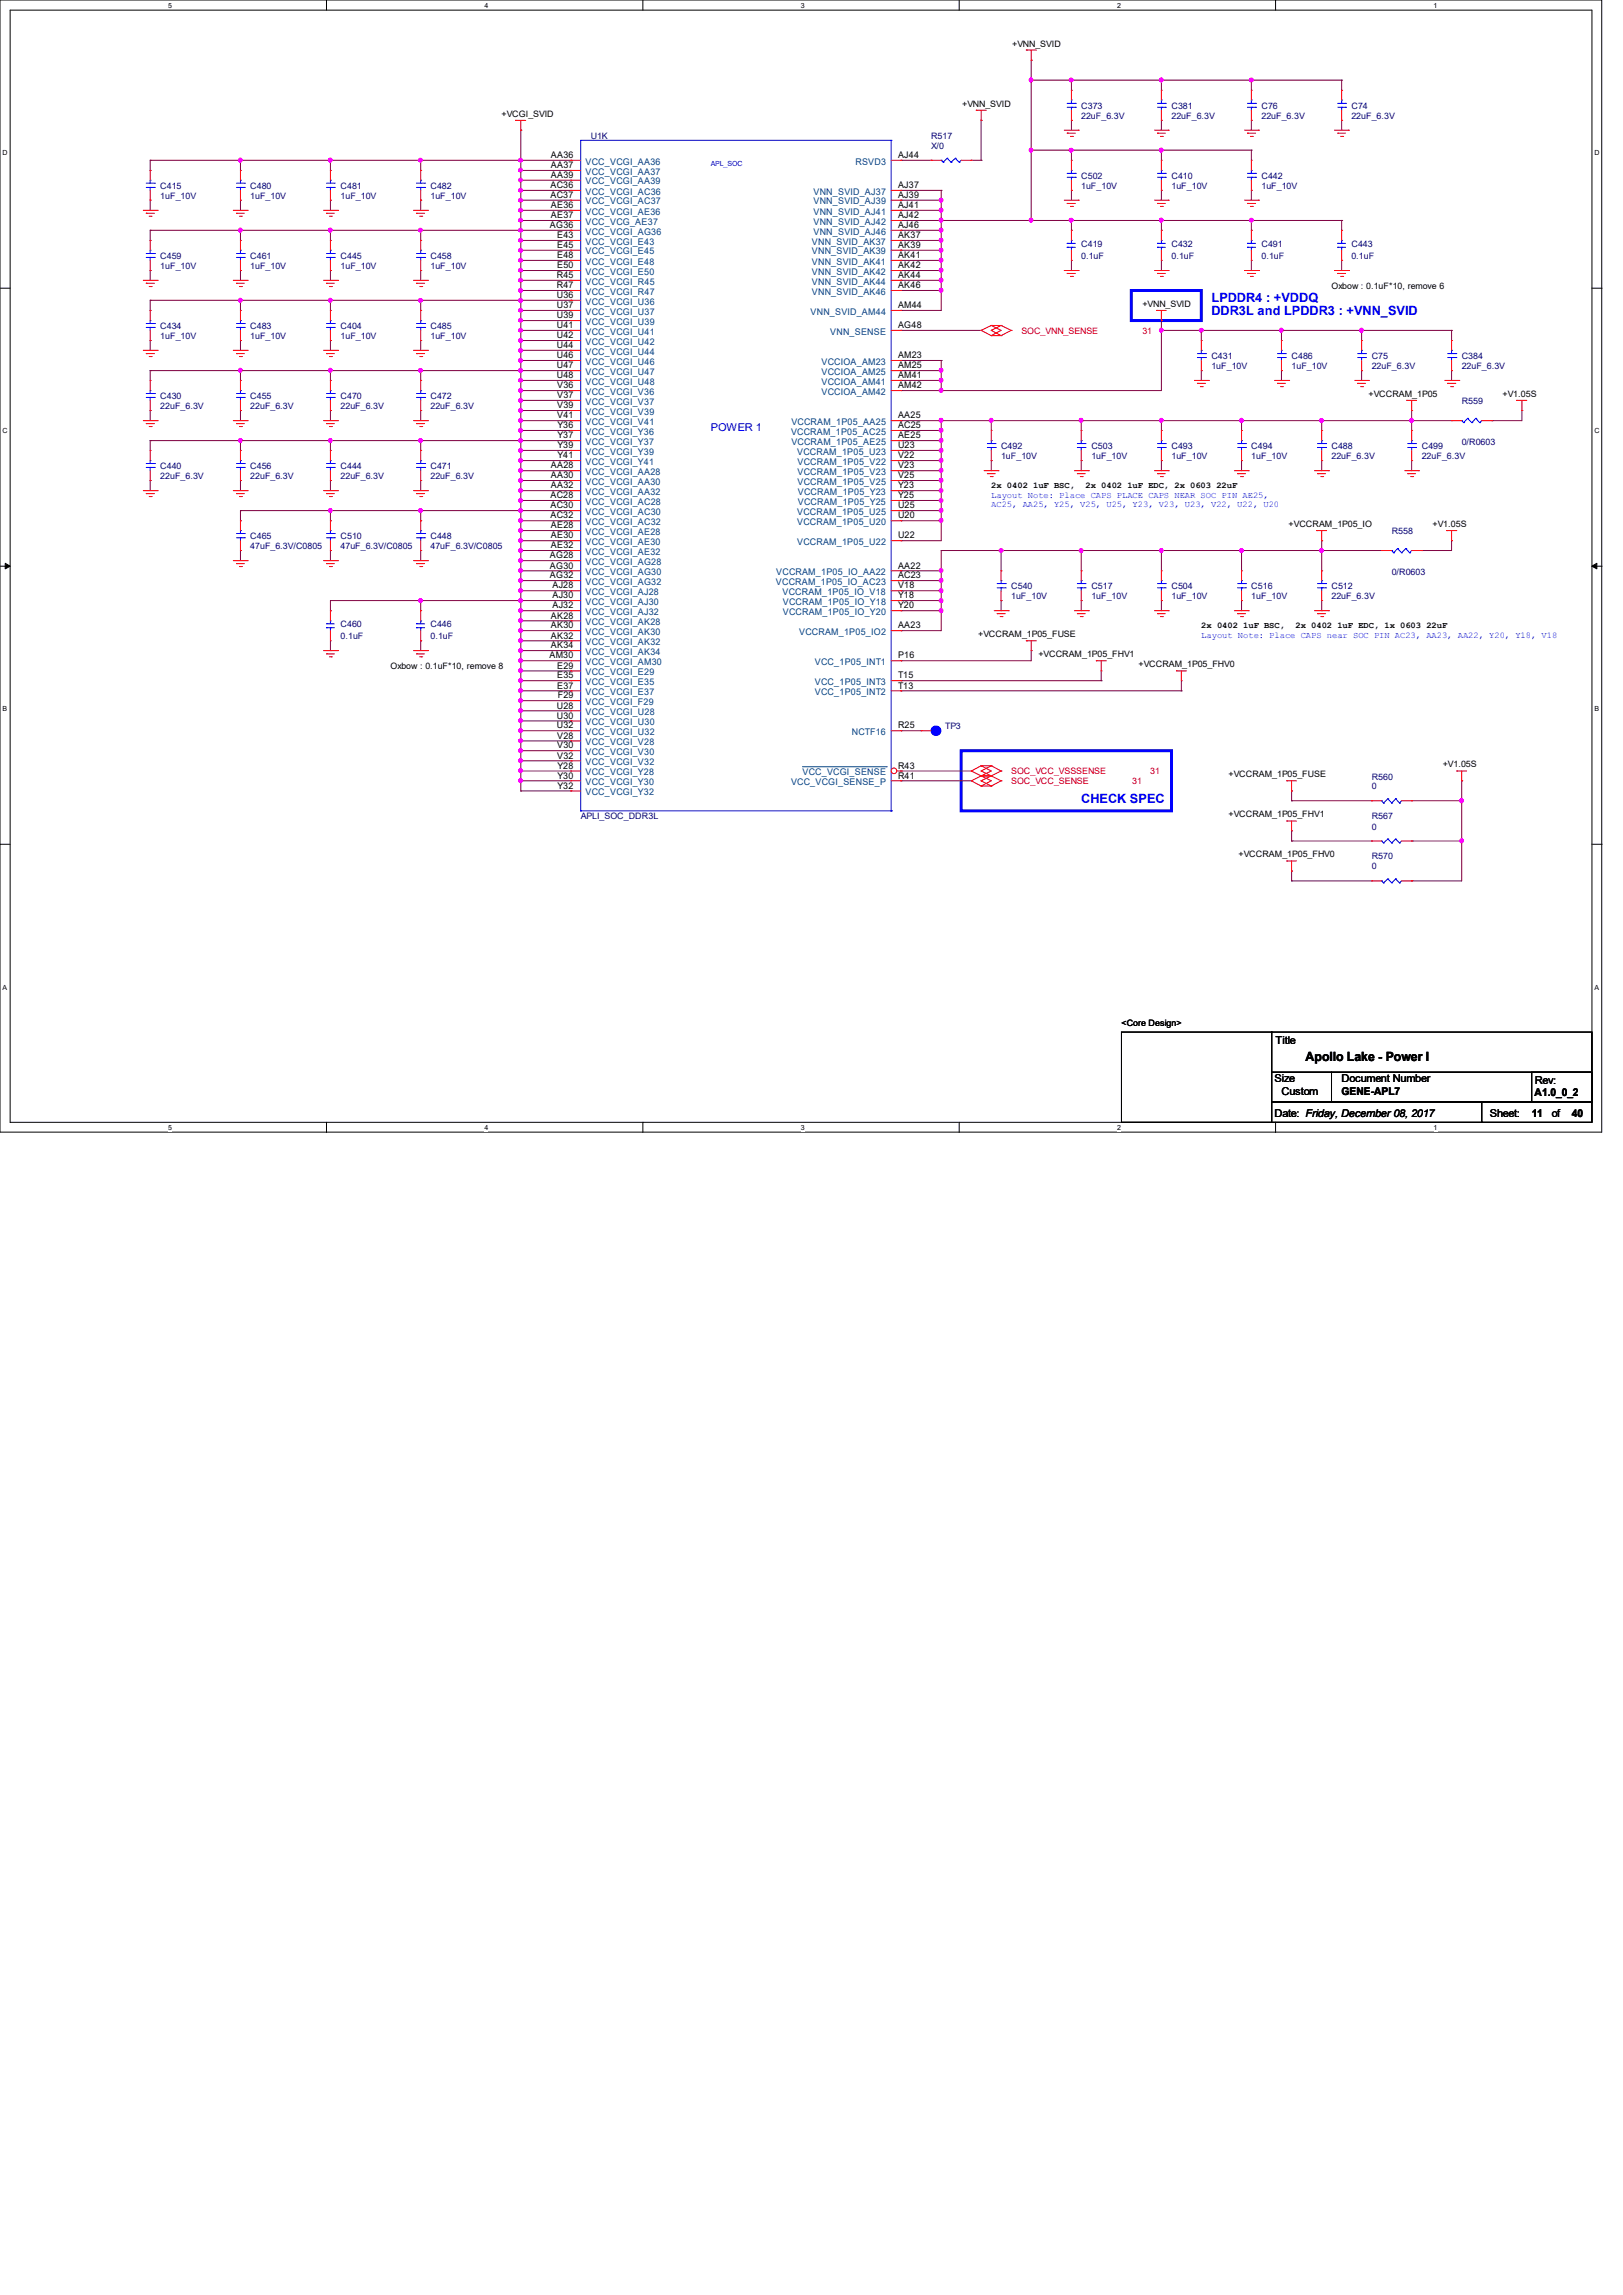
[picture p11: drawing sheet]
<svg xmlns="http://www.w3.org/2000/svg" width="210mm" height="297mm" viewBox="0 0 210 297" stroke-linecap="round" stroke-linejoin="round" font-family="sans-serif">
<defs><g id="words">
<g font-size="1.7" fill="#00f">
<text x="156.8" y="39.1">LPDDR4 : +VDDQ</text>
<text x="156.8" y="40.8">DDR3L and LPDDR3 : +VNN_SVID</text>
<text x="139.9" y="103.9">CHECK SPEC</text>
</g>
<text font-size="1.7" x="168.9" y="137.3">Apollo Lake - Power I</text>
<text font-size="1.4" fill="#00f" x="92" y="55.8">POWER 1</text>
<g font-size="1.4">
<text x="165.1" y="135.1">Title</text>
<text x="164.9" y="140.1">Size</text>
<text x="165.8" y="141.7">Custom</text>
<text x="173.6" y="141.7">GENE-APL7</text>
<text x="173.6" y="140.1">Document Number</text>
<text x="198.6" y="141.9">A1.0_0_2</text>
<text x="198.6" y="140.3">Rev:</text>
<text x="164.9" y="144.6">Date: Friday, December 08, 2017</text>
<text x="192.8" y="144.6">Sheet:</text>
<text x="198.2" y="144.6">11</text>
<text x="200.8" y="144.6">of</text>
<text x="203.4" y="144.6">40</text>
</g>
<g font-size="1.2">
<text x="71.3" y="20.4">AA36</text>
<text x="71.3" y="21.8">AA37</text>
<text x="71.3" y="23">AA39</text>
<text x="116.2" y="20.4">AJ44</text>
<text x="71.2" y="29.5">AG36</text>
<text x="71.2" y="25.6">AC37</text>
<text x="71.2" y="24.3">AC36</text>
<text x="71.3" y="26.9">AE36</text>
<text x="71.3" y="28.2">AE37</text>
<text x="116.2" y="24.3">AJ37</text>
<text x="116.2" y="25.6">AJ39</text>
<text x="116.2" y="26.9">AJ41</text>
<text x="116.2" y="28.2">AJ42</text>
<text x="116.2" y="29.5">AJ46</text>
<text x="72" y="36">R45</text>
<text x="72.1" y="32.1">E45</text>
<text x="72.1" y="30.8">E43</text>
<text x="72.1" y="33.4">E48</text>
<text x="72.1" y="34.7">E50</text>
<text x="116.2" y="30.8">AK37</text>
<text x="116.2" y="32.1">AK39</text>
<text x="116.2" y="33.4">AK41</text>
<text x="116.2" y="34.7">AK42</text>
<text x="116.2" y="36">AK44</text>
<text x="72" y="37.3">R47</text>
<text x="72" y="38.6">U36</text>
<text x="72" y="39.9">U37</text>
<text x="72" y="41.2">U39</text>
<text x="116.2" y="37.3">AK46</text>
<text x="116.2" y="39.9">AM44</text>
<text x="72" y="42.5">U41</text>
<text x="72" y="43.8">U42</text>
<text x="72" y="45">U44</text>
<text x="72" y="46.4">U46</text>
<text x="72" y="47.7">U47</text>
<text x="116.2" y="46.4">AM23</text>
<text x="116.2" y="47.7">AM25</text>
<text x="116.2" y="42.5">AG48</text>
<text x="72" y="48.9">U48</text>
<text x="72.1" y="50.3">V36</text>
<text x="72.1" y="51.5">V37</text>
<text x="72.1" y="52.8">V39</text>
<text x="116.2" y="48.9">AM41</text>
<text x="116.2" y="50.3">AM42</text>
<text x="72.1" y="54.1">V41</text>
<text x="72.1" y="55.4">Y36</text>
<text x="72.1" y="56.7">Y37</text>
<text x="72.1" y="58">Y39</text>
<text x="72.1" y="59.3">Y41</text>
<text x="116.2" y="54.1">AA25</text>
<text x="116.2" y="55.4">AC25</text>
<text x="116.2" y="56.7">AE25</text>
<text x="116.2" y="58">U23</text>
<text x="116.2" y="59.3">V22</text>
<text x="71.2" y="64.5">AC28</text>
<text x="71.2" y="65.8">AC30</text>
<text x="71.3" y="60.6">AA28</text>
<text x="71.3" y="61.9">AA30</text>
<text x="71.3" y="63.2">AA32</text>
<text x="116.2" y="60.6">V23</text>
<text x="116.2" y="61.9">V25</text>
<text x="116.2" y="63.2">Y23</text>
<text x="116.2" y="65.8">U25</text>
<text x="116.2" y="64.5">Y25</text>
<text x="71.2" y="67.1">AC32</text>
<text x="71.3" y="68.4">AE28</text>
<text x="71.3" y="69.7">AE30</text>
<text x="71.3" y="71">AE32</text>
<text x="116.2" y="69.7">U22</text>
<text x="116.2" y="67.1">U20</text>
<text x="71.2" y="72.3">AG28</text>
<text x="71.2" y="73.6">AG30</text>
<text x="71.2" y="74.8">AG32</text>
<text x="71.5" y="76.2">AJ28</text>
<text x="71.5" y="77.4">AJ30</text>
<text x="116.2" y="73.6">AA22</text>
<text x="116.2" y="74.8">AC23</text>
<text x="116.2" y="76.2">V18</text>
<text x="116.2" y="77.4">Y18</text>
<text x="71.3" y="83.9">AK34</text>
<text x="71.3" y="80.1">AK28</text>
<text x="71.3" y="81.3">AK30</text>
<text x="71.3" y="82.6">AK32</text>
<text x="71.5" y="78.7">AJ32</text>
<text x="116.2" y="78.7">Y20</text>
<text x="116.2" y="81.3">AA23</text>
<text x="71.1" y="85.2">AM30</text>
<text x="72.1" y="87.8">E35</text>
<text x="72.1" y="86.5">E29</text>
<text x="72.1" y="89.1">E37</text>
<text x="116.2" y="85.2">P16</text>
<text x="116.2" y="87.8">T15</text>
<text x="116.2" y="89.1">T13</text>
<text x="72" y="91.7">U28</text>
<text x="72" y="93">U30</text>
<text x="72" y="94.3">U32</text>
<text x="72.1" y="95.6">V28</text>
<text x="72.2" y="90.4">F29</text>
<text x="116.2" y="94.3">R25</text>
<text x="72.1" y="96.9">V30</text>
<text x="72.1" y="98.2">V32</text>
<text x="72.1" y="99.5">Y28</text>
<text x="72.1" y="100.8">Y30</text>
<text x="116.2" y="99.5">R43</text>
<text x="116.2" y="100.8">R41</text>
<text x="72.1" y="102.1">Y32</text>
</g>
<g font-size="1.2" fill="#004080">
<text x="75.8" y="21.3">VCC_VCGI_AA36</text>
<text x="75.8" y="22.6">VCC_VCGI_AA37</text>
<text x="75.8" y="23.9">VCC_VCGI_AA39</text>
<text x="110.7" y="21.3">RSVD3</text>
<text x="75.8" y="26.5">VCC_VCGI_AC37</text>
<text x="75.8" y="27.8">VCC_VCGI_AE36</text>
<text x="75.8" y="29.1">VCC_VCG_AE37</text>
<text x="75.8" y="25.2">VCC_VCGI_AC36</text>
<text x="105.3" y="25.2">VNN_SVID_AJ37</text>
<text x="105.3" y="26.5">VNN_SVID_AJ39</text>
<text x="105.3" y="27.8">VNN_SVID_AJ41</text>
<text x="105.3" y="29.1">VNN_SVID_AJ42</text>
<text x="75.8" y="32.9">VCC_VCGI_E45</text>
<text x="75.8" y="30.4">VCC_VCGI_AG36</text>
<text x="75.8" y="31.7">VCC_VCGI_E43</text>
<text x="75.8" y="34.2">VCC_VCGI_E48</text>
<text x="75.8" y="35.6">VCC_VCGI_E50</text>
<text x="105.1" y="31.7">VNN_SVID_AK37</text>
<text x="105.1" y="32.9">VNN_SVID_AK39</text>
<text x="105.1" y="34.2">VNN_SVID_AK41</text>
<text x="105.1" y="35.6">VNN_SVID_AK42</text>
<text x="105.3" y="30.4">VNN_SVID_AJ46</text>
<text x="75.8" y="36.8">VCC_VCGI_R45</text>
<text x="75.8" y="38.1">VCC_VCGI_R47</text>
<text x="75.8" y="39.4">VCC_VCGI_U36</text>
<text x="75.8" y="40.7">VCC_VCGI_U37</text>
<text x="104.9" y="40.7">VNN_SVID_AM44</text>
<text x="105.1" y="36.8">VNN_SVID_AK44</text>
<text x="105.1" y="38.1">VNN_SVID_AK46</text>
<text x="75.8" y="42">VCC_VCGI_U39</text>
<text x="75.8" y="43.3">VCC_VCGI_U41</text>
<text x="75.8" y="44.6">VCC_VCGI_U42</text>
<text x="75.8" y="45.9">VCC_VCGI_U44</text>
<text x="75.8" y="47.2">VCC_VCGI_U46</text>
<text x="106.3" y="47.2">VCCIOA_AM23</text>
<text x="107.4" y="43.3">VNN_SENSE</text>
<text x="75.8" y="48.5">VCC_VCGI_U47</text>
<text x="75.8" y="49.8">VCC_VCGI_U48</text>
<text x="75.8" y="51.1">VCC_VCGI_V36</text>
<text x="75.8" y="52.4">VCC_VCGI_V37</text>
<text x="75.8" y="53.7">VCC_VCGI_V39</text>
<text x="106.3" y="48.5">VCCIOA_AM25</text>
<text x="106.3" y="49.8">VCCIOA_AM41</text>
<text x="106.3" y="51.1">VCCIOA_AM42</text>
<text x="75.8" y="55">VCC_VCGI_V41</text>
<text x="75.8" y="56.3">VCC_VCGI_Y36</text>
<text x="75.8" y="57.6">VCC_VCGI_Y37</text>
<text x="75.8" y="58.8">VCC_VCGI_Y39</text>
<text x="102.4" y="56.3">VCCRAM_1P05_AC25</text>
<text x="102.4" y="55">VCCRAM_1P05_AA25</text>
<text x="102.4" y="57.6">VCCRAM_1P05_AE25</text>
<text x="103.2" y="58.8">VCCRAM_1P05_U23</text>
<text x="75.8" y="60.2">VCC_VCGI_Y41</text>
<text x="75.8" y="61.5">VCC_VCGI_AA28</text>
<text x="75.8" y="62.7">VCC_VCGI_AA30</text>
<text x="75.8" y="64.1">VCC_VCGI_AA32</text>
<text x="75.8" y="65.3">VCC_VCGI_AC28</text>
<text x="103.2" y="60.2">VCCRAM_1P05_V22</text>
<text x="103.2" y="61.5">VCCRAM_1P05_V23</text>
<text x="103.2" y="62.7">VCCRAM_1P05_V25</text>
<text x="103.2" y="64.1">VCCRAM_1P05_Y23</text>
<text x="103.2" y="65.3">VCCRAM_1P05_Y25</text>
<text x="75.8" y="66.6">VCC_VCGI_AC30</text>
<text x="75.8" y="67.9">VCC_VCGI_AC32</text>
<text x="75.8" y="69.2">VCC_VCGI_AE28</text>
<text x="75.8" y="70.5">VCC_VCGI_AE30</text>
<text x="75.8" y="71.8">VCC_VCGI_AE32</text>
<text x="103.2" y="70.5">VCCRAM_1P05_U22</text>
<text x="103.2" y="67.9">VCCRAM_1P05_U20</text>
<text x="103.2" y="66.6">VCCRAM_1P05_U25</text>
<text x="75.8" y="73.1">VCC_VCGI_AG28</text>
<text x="75.8" y="74.4">VCC_VCGI_AG30</text>
<text x="75.8" y="75.7">VCC_VCGI_AG32</text>
<text x="75.8" y="77">VCC_VCGI_AJ28</text>
<text x="100.4" y="75.7">VCCRAM_1P05_IO_AC23</text>
<text x="100.5" y="74.4">VCCRAM_1P05_IO_AA22</text>
<text x="101.3" y="77">VCCRAM_1P05_IO_V18</text>
<text x="75.8" y="78.3">VCC_VCGI_AJ30</text>
<text x="75.8" y="79.6">VCC_VCGI_AJ32</text>
<text x="75.8" y="80.9">VCC_VCGI_AK28</text>
<text x="75.8" y="82.2">VCC_VCGI_AK30</text>
<text x="75.8" y="83.5">VCC_VCGI_AK32</text>
<text x="101.3" y="78.3">VCCRAM_1P05_IO_Y18</text>
<text x="101.3" y="79.6">VCCRAM_1P05_IO_Y20</text>
<text x="103.4" y="82.2">VCCRAM_1P05_IO2</text>
<text x="75.8" y="88.6">VCC_VCGI_E35</text>
<text x="75.8" y="84.8">VCC_VCGI_AK34</text>
<text x="75.8" y="86.1">VCC_VCGI_AM30</text>
<text x="75.8" y="87.4">VCC_VCGI_E29</text>
<text x="75.8" y="90">VCC_VCGI_E37</text>
<text x="105.4" y="86.1">VCC_1P05_INT1</text>
<text x="105.4" y="88.6">VCC_1P05_INT3</text>
<text x="105.4" y="90">VCC_1P05_INT2</text>
<text x="75.8" y="91.2">VCC_VCGI_F29</text>
<text x="75.8" y="92.5">VCC_VCGI_U28</text>
<text x="75.8" y="93.9">VCC_VCGI_U30</text>
<text x="75.8" y="95.1">VCC_VCGI_U32</text>
<text x="110.2" y="95.1">NCTF16</text>
<text x="75.8" y="96.4">VCC_VCGI_V28</text>
<text x="75.8" y="97.7">VCC_VCGI_V30</text>
<text x="75.8" y="99">VCC_VCGI_V32</text>
<text x="75.8" y="100.3">VCC_VCGI_Y28</text>
<text x="75.8" y="101.6">VCC_VCGI_Y30</text>
<text x="102.4" y="101.6">VCC_VCGI_SENSE_P</text>
<text x="103.8" y="100.3">VCC_VCGI_SENSE</text>
<text x="75.8" y="102.9">VCC_VCGI_Y32</text>
</g>
<g font-size="1.1">
<text x="131" y="6.1">+VNN_SVID</text>
<text x="64.9" y="15.1">+VCGI_SVID</text>
<text x="124.5" y="13.8">+VNN_SVID</text>
<text x="147.8" y="39.7">+VNN_SVID</text>
<text x="172.3" y="37.4">Oxbow : 0.1uF*10, remove 6</text>
<text x="177.1" y="51.4">+VCCRAM_1P05</text>
<text x="194.4" y="51.4">+V1.05S</text>
<text x="128.3" y="63.2">2x 0402 1uF BSC,</text>
<text x="140.5" y="63.2">2x 0402 1uF EDC, 2x 0603 22uF</text>
<text x="166.7" y="68.2">+VCCRAM_1P05_IO</text>
<text x="185.4" y="68.2">+V1.05S</text>
<text x="126.6" y="82.5">+VCCRAM_1P05_FUSE</text>
<text x="155.4" y="81.3">2x 0402 1uF BSC,</text>
<text x="167.6" y="81.3">2x 0402 1uF EDC, 1x 0603 22uF</text>
<text x="50.5" y="86.6">Oxbow : 0.1uF*10, remove 8</text>
<text x="134.4" y="85.1">+VCCRAM_1P05_FHV1</text>
<text x="147.3" y="86.4">+VCCRAM_1P05_FHV0</text>
<text x="159" y="100.6">+VCCRAM_1P05_FUSE</text>
<text x="186.7" y="99.3">+V1.05S</text>
<text x="159" y="105.8">+VCCRAM_1P05_FHV1</text>
<text x="160.3" y="111">+VCCRAM_1P05_FHV0</text>
<text x="145.1" y="132.7">&lt;Core Design&gt;</text>
</g>
<g font-size="1.1" fill="#000080">
<text x="76.5" y="17.9">U1K</text>
<text x="120.5" y="17.9">R517</text>
<text x="139.9" y="14.1">C373</text>
<text x="139.9" y="15.4">22uF_6.3V</text>
<text x="151.6" y="14.1">C381</text>
<text x="151.6" y="15.4">22uF_6.3V</text>
<text x="163.2" y="14.1">C76</text>
<text x="163.2" y="15.4">22uF_6.3V</text>
<text x="174.9" y="14.1">C74</text>
<text x="174.9" y="15.4">22uF_6.3V</text>
<text x="120.5" y="19.3">X/0</text>
<text x="139.9" y="23.2">C502</text>
<text x="151.6" y="23.2">C410</text>
<text x="163.2" y="23.2">C442</text>
<text x="20.7" y="24.4">C415</text>
<text x="20.7" y="25.7">1uF_10V</text>
<text x="32.4" y="24.4">C480</text>
<text x="32.4" y="25.7">1uF_10V</text>
<text x="44.1" y="24.4">C481</text>
<text x="44.1" y="25.7">1uF_10V</text>
<text x="55.7" y="24.4">C482</text>
<text x="55.7" y="25.7">1uF_10V</text>
<text x="139.9" y="24.4">1uF_10V</text>
<text x="151.6" y="24.4">1uF_10V</text>
<text x="163.2" y="24.4">1uF_10V</text>
<text x="20.7" y="33.5">C459</text>
<text x="20.7" y="34.8">1uF_10V</text>
<text x="32.4" y="33.5">C461</text>
<text x="32.4" y="34.8">1uF_10V</text>
<text x="44.1" y="33.5">C445</text>
<text x="44.1" y="34.8">1uF_10V</text>
<text x="55.7" y="33.5">C458</text>
<text x="55.7" y="34.8">1uF_10V</text>
<text x="139.9" y="32">C419</text>
<text x="139.9" y="33.5">0.1uF</text>
<text x="151.6" y="32">C432</text>
<text x="151.6" y="33.5">0.1uF</text>
<text x="163.2" y="32">C491</text>
<text x="163.2" y="33.5">0.1uF</text>
<text x="174.9" y="32">C443</text>
<text x="174.9" y="33.5">0.1uF</text>
<text x="20.7" y="42.6">C434</text>
<text x="20.7" y="43.9">1uF_10V</text>
<text x="32.4" y="42.6">C483</text>
<text x="32.4" y="43.9">1uF_10V</text>
<text x="44.1" y="42.6">C404</text>
<text x="44.1" y="43.9">1uF_10V</text>
<text x="55.7" y="42.6">C485</text>
<text x="55.7" y="43.9">1uF_10V</text>
<text x="156.8" y="46.4">C431</text>
<text x="156.8" y="47.8">1uF_10V</text>
<text x="167.1" y="46.4">C486</text>
<text x="167.1" y="47.8">1uF_10V</text>
<text x="177.5" y="46.4">C75</text>
<text x="177.5" y="47.8">22uF_6.3V</text>
<text x="189.1" y="46.4">C384</text>
<text x="189.1" y="47.8">22uF_6.3V</text>
<text x="20.7" y="51.6">C430</text>
<text x="20.7" y="52.9">22uF_6.3V</text>
<text x="32.4" y="51.6">C455</text>
<text x="32.4" y="52.9">22uF_6.3V</text>
<text x="44.1" y="51.6">C470</text>
<text x="44.1" y="52.9">22uF_6.3V</text>
<text x="55.7" y="51.6">C472</text>
<text x="55.7" y="52.9">22uF_6.3V</text>
<text x="189.1" y="52.3">R559</text>
<text x="129.5" y="58.1">C492</text>
<text x="129.5" y="59.4">1uF_10V</text>
<text x="141.2" y="58.1">C503</text>
<text x="141.2" y="59.4">1uF_10V</text>
<text x="151.6" y="58.1">C493</text>
<text x="151.6" y="59.4">1uF_10V</text>
<text x="161.9" y="58.1">C494</text>
<text x="161.9" y="59.4">1uF_10V</text>
<text x="172.3" y="58.1">C488</text>
<text x="172.3" y="59.4">22uF_6.3V</text>
<text x="184" y="58.1">C499</text>
<text x="184" y="59.4">22uF_6.3V</text>
<text x="189.1" y="57.6">0/R0603</text>
<text x="20.7" y="60.7">C440</text>
<text x="20.7" y="62">22uF_6.3V</text>
<text x="32.4" y="60.7">C456</text>
<text x="32.4" y="62">22uF_6.3V</text>
<text x="44.1" y="60.7">C444</text>
<text x="44.1" y="62">22uF_6.3V</text>
<text x="55.7" y="60.7">C471</text>
<text x="55.7" y="62">22uF_6.3V</text>
<text x="32.4" y="69.8">C465</text>
<text x="32.4" y="71.1">47uF_6.3V/C0805</text>
<text x="44.1" y="69.8">C510</text>
<text x="44.1" y="71.1">47uF_6.3V/C0805</text>
<text x="55.7" y="69.8">C448</text>
<text x="55.7" y="71.1">47uF_6.3V/C0805</text>
<text x="180.1" y="69.1">R558</text>
<text x="130.8" y="76.2">C540</text>
<text x="130.8" y="77.6">1uF_10V</text>
<text x="141.2" y="76.2">C517</text>
<text x="141.2" y="77.6">1uF_10V</text>
<text x="151.6" y="76.2">C504</text>
<text x="151.6" y="77.6">1uF_10V</text>
<text x="161.9" y="76.2">C516</text>
<text x="161.9" y="77.6">1uF_10V</text>
<text x="172.3" y="76.2">C512</text>
<text x="172.3" y="77.6">22uF_6.3V</text>
<text x="180.1" y="74.4">0/R0603</text>
<text x="44.1" y="81.2">C460</text>
<text x="44.1" y="82.7">0.1uF</text>
<text x="55.7" y="81.2">C446</text>
<text x="55.7" y="82.7">0.1uF</text>
<text x="122.3" y="94.4">TP3</text>
<text x="177.5" y="100.9">R560</text>
<text x="75.1" y="106">APLI_SOC_DDR3L</text>
<text x="177.5" y="102.2">0</text>
<text x="177.5" y="106">R567</text>
<text x="177.5" y="107.4">0</text>
<text x="177.5" y="111.2">R570</text>
<text x="177.5" y="112.5">0</text>
</g>
<g font-size="1.1" fill="#f00">
<text x="132.2" y="43.2">SOC_VNN_SENSE</text>
<text x="147.8" y="43.2">31</text>
<text x="130.8" y="100.2">SOC_VCC_VSSSENSE</text>
<text x="130.8" y="101.5">SOC_VCC_SENSE</text>
<text x="146.5" y="101.5">31</text>
<text x="148.8" y="100.2">31</text>
</g>
<g font-size="1.1" fill="#00f">
<text x="128.3" y="64.5">Layout Note: Place CAPS PLACE CAPS NEAR SOC PIN AE25,</text>
<text x="128.3" y="65.6">AC25, AA25, Y25, V25, U25, Y23, V23, U23, V22, U22, U20</text>
<text x="155.4" y="82.6">Layout Note: Place CAPS near SOC PIN AC23, AA23, AA22, Y20, Y18, V18</text>
</g>
<g font-size=".9">
<text x="21.8" y="1">5</text>
<text x="62.7" y="1">4</text>
<text x="103.6" y="1">3</text>
<text x="144.6" y="1">2</text>
<text x="185.5" y="1">1</text>
<text x=".3" y="20.1">D</text>
<text x="206.3" y="20.1">D</text>
<text x=".3" y="56.1">C</text>
<text x="206.3" y="56.1">C</text>
<text x=".3" y="92.1">B</text>
<text x="206.3" y="92.1">B</text>
<text x=".3" y="128.1">A</text>
<text x="206.3" y="128.1">A</text>
<text x="21.8" y="146.2">5</text>
<text x="62.7" y="146.2">4</text>
<text x="103.6" y="146.2">3</text>
<text x="144.6" y="146.2">2</text>
<text x="185.5" y="146.2">1</text>
</g>
<text font-size=".9" fill="#00f" x="92" y="21.5">APL_SOC</text>
</g></defs>
<path d="M0 0h207.3v146.5h-207.3zM1.3 1.3h204.7v143.9h-204.7z" fill="none" stroke="#000" stroke-width=".13"/>
<g fill="#fff">
<path d="M21.8 .2h.5v1h-.5z"/>
<path d="M21.8 145.4h.5v1h-.5z"/>
</g>
<path d="M42.2 0v1.3M42.2 145.2v1.4" fill="none" stroke="#000" stroke-width=".13"/>
<g fill="#fff">
<path d="M62.7 .2h.5v1h-.5z"/>
<path d="M62.7 145.4h.5v1h-.5z"/>
</g>
<path d="M83.2 0v1.3M83.2 145.2v1.4" fill="none" stroke="#000" stroke-width=".13"/>
<g fill="#fff">
<path d="M103.6 .2h.5v1h-.5z"/>
<path d="M103.6 145.4h.5v1h-.5z"/>
</g>
<path d="M124.1 0v1.3M124.1 145.2v1.4" fill="none" stroke="#000" stroke-width=".13"/>
<g fill="#fff">
<path d="M144.6 .2h.5v1h-.5z"/>
<path d="M144.6 145.4h.5v1h-.5z"/>
</g>
<path d="M165.1 0v1.3M165.1 145.2v1.4" fill="none" stroke="#000" stroke-width=".13"/>
<g fill="#fff">
<path d="M185.5 .2h.5v1h-.5z"/>
<path d="M185.5 145.4h.5v1h-.5z"/>
<path d="M.3 19.3h.7v1h-.7z"/>
<path d="M206.3 19.3h.7v1h-.7z"/>
<path d="M.3 55.3h.7v1h-.7z"/>
<path d="M206.3 55.3h.7v1h-.7z"/>
</g>
<path d="M0 37.3h1.3M206 37.3h1.3" fill="none" stroke="#000" stroke-width=".13"/>
<g fill="#fff">
<path d="M.3 91.3h.6v1h-.6z"/>
<path d="M206.3 91.3h.6v1h-.6z"/>
</g>
<path d="M0 73.3h1.3M206 73.3h1.3" fill="none" stroke="#000" stroke-width=".13"/>
<path d="M.7 72.9l.6 .4-.6 .3zM206 73.3l.6-.4v.7z" fill="#000" stroke="#000" stroke-width=".13"/>
<g fill="#fff">
<path d="M.3 127.3h.6v1h-.6z"/>
<path d="M206.3 127.3h.6v1h-.6z"/>
</g>
<path d="M0 109.3h1.3M206 109.3h1.3M145.1 133.6h19.4v11.6h-19.4zM164.5 138.8h7.8v3.8h-7.8zM164.5 133.6h41.5v5.2h-41.5zM172.3 138.8h33.7v3.8h-33.7zM198.2 138.8h7.8v3.8h-7.8zM164.5 142.6h27.2v2.6h-27.2zM191.7 142.6h14.3v2.6h-14.3z" fill="none" stroke="#000" stroke-width=".13"/>
<path d="M146.4 37.6h9v3.9h-9zM124.4 97.2h27.2v7.7h-27.2z" fill="none" stroke="#00f" stroke-width=".38"/>
<g fill="none" stroke="#800040" stroke-width=".13">
<path d="M67.4 16.8h.1M67.4 16.8v85.6M127 15.6h.1M127 15.6v5.1M133.4 10.4h.1M133.4 7.8h.1M133.4 7.8v20.7M133.4 10.4h40.2M133.4 19.4h28.5M138.6 10.4h.1M138.6 15.6h.1M138.6 19.4h.1"/>
<path d="M138.6 10.4v1.3M138.6 15.6v1.2M138.6 19.4v1.3M150.3 10.4h.1M150.3 15.6h.1M150.3 19.4h.1M150.3 10.4v1.3M150.3 15.6v1.2M150.3 19.4v1.3M161.9 15.6h.1M161.9 10.4h.1M161.9 19.4h.1"/>
<path d="M161.9 10.4v1.3M161.9 15.6v1.2M161.9 19.4v1.3M173.6 15.6h.1M173.6 10.4h.1M173.6 10.4v1.3M173.6 15.6v1.2M19.4 22.1h.1M19.4 20.7h.1M19.4 25.9h.1M19.4 31.1h.1M19.4 29.8h.1"/>
<path d="M19.4 35h.1M19.4 38.9h.1M19.4 20.7h54.5M19.4 29.8h54.5M19.4 38.9h54.5M19.4 20.7v1.4M19.4 25.9v1.3M19.4 29.8v1.3M19.4 35v1.3M19.4 38.9v1.3M31.1 20.7h.1M31.1 25.9h.1"/>
<path d="M31.1 29.8h.1M31.1 35h.1M31.1 38.9h.1M31.1 20.7v1.4M31.1 25.9v1.3M31.1 29.8v1.3M31.1 35v1.3M31.1 38.9v1.3M42.8 20.7h.1M42.8 25.9h.1M42.8 29.8h.1M42.8 35h.1"/>
<path d="M42.8 38.9h.1M42.8 20.7v1.4M42.8 25.9v1.3M42.8 29.8v1.3M42.8 35v1.3M42.8 38.9v1.3M54.4 20.7h.1M54.4 25.9h.1M54.4 29.8h.1M54.4 35h.1M54.4 38.9h.1M54.4 20.7v1.4"/>
<path d="M54.4 25.9v1.3M54.4 29.8v1.3M54.4 35v1.3M54.4 38.9v1.3M67.4 20.7h.1M67.4 22.1h.1M67.4 23.3h.1M67.4 24.6h.1M67.4 25.9h.1M67.4 27.2h.1M67.4 28.5h.1M67.4 29.8h.1"/>
<path d="M67.4 31.1h.1M67.4 32.4h.1M67.4 33.7h.1M67.4 35h.1M67.4 36.3h.1M67.4 37.6h.1M67.4 38.9h.1M67.4 22.1h6.5M67.4 23.3h6.5M67.4 24.6h6.5M67.4 25.9h6.5M67.4 27.2h6.5"/>
<path d="M67.4 28.5h6.5M67.4 31.1h6.5M67.4 32.4h6.5M67.4 33.7h6.5M67.4 35h6.5M67.4 36.3h6.5M67.4 37.6h6.5M116.6 20.7h.1M116.6 24.6h.1M116.6 25.9h.1M116.6 27.2h.1M116.6 28.5h.1"/>
<path d="M116.6 29.8h.1M116.6 31.1h.1M116.6 32.4h.1M116.6 33.7h.1M116.6 35h.1M116.6 36.3h.1M116.6 37.6h.1M116.6 20.7h3.9M116.6 24.6h5.2M116.6 25.9h5.2M116.6 27.2h5.2M116.6 28.5h57"/>
<path d="M116.6 29.8h5.2M116.6 31.1h5.2M116.6 32.4h5.2M116.6 33.7h5.2M116.6 35h5.2M116.6 36.3h5.2M116.6 37.6h5.2M121.8 37.6h.1M121.8 24.6h.1M121.8 25.9h.1M121.8 27.2h.1M121.8 28.5h.1"/>
<path d="M121.8 31.1h.1M121.8 32.4h.1M121.8 33.7h.1M121.8 35h.1M121.8 36.3h.1M121.8 29.8h.1M121.8 24.6v15.6h-5.2M125.7 20.7h1.3M127 20.7h.1M133.4 28.5h.1M138.6 24.6h.1M138.6 29.8h.1"/>
<path d="M138.6 35h.1M138.6 24.6v1.3M138.6 28.5v1.3M138.6 33.7v1.3M150.3 24.6h.1M150.3 29.8h.1M150.3 35h.1M150.3 28.5h.1M150.3 24.6v1.3M150.3 28.5v1.3M150.3 33.7v1.3M161.9 24.6h.1"/>
<path d="M161.9 29.8h.1M161.9 35h.1M161.9 28.5h.1M161.9 24.6v1.3M161.9 28.5v1.3M161.9 33.7v1.3M173.6 28.5h.1M173.6 33.7h.1M173.6 28.5v1.3M173.6 33.7v1.3M19.4 48h.1M19.4 53.1h.1"/>
<path d="M19.4 57h.1M19.4 40.2h.1M19.4 44.1h.1M19.4 48h54.5M19.4 57h54.5M19.4 44.1v1.2M19.4 48v1.2M19.4 53.1v1.3M19.4 57v1.3M31.1 48h.1M31.1 53.1h.1M31.1 57h.1"/>
<path d="M31.1 44.1h.1M31.1 44.1v1.2M31.1 48v1.2M31.1 53.1v1.3M31.1 57v1.3M42.8 53.1h.1M42.8 48h.1M42.8 57h.1M42.8 44.1h.1M42.8 44.1v1.2M42.8 48v1.2M42.8 53.1v1.3"/>
<path d="M42.8 57v1.3M54.4 53.1h.1M54.4 48h.1M54.4 57h.1M54.4 44.1h.1M54.4 44.1v1.2M54.4 48v1.2M54.4 53.1v1.3M54.4 57v1.3M67.4 40.2h.1M67.4 41.5h.1M67.4 42.8h.1"/>
<path d="M67.4 44.1h.1M67.4 45.3h.1M67.4 46.7h.1M67.4 48h.1M67.4 49.2h.1M67.4 50.5h.1M67.4 51.8h.1M67.4 53.1h.1M67.4 54.4h.1M67.4 55.7h.1M67.4 57h.1M67.4 58.3h.1"/>
<path d="M67.4 59.6h.1M67.4 40.2h6.5M67.4 41.5h6.5M67.4 42.8h6.5M67.4 44.1h6.5M67.4 45.3h6.5M67.4 46.7h6.5M67.4 49.2h6.5M67.4 50.5h6.5M67.4 51.8h6.5M67.4 53.1h6.5M67.4 54.4h6.5"/>
<path d="M67.4 55.7h6.5M67.4 58.3h6.5M67.4 59.6h6.5M116.6 46.7h.1M116.6 50.5h.1M116.6 49.2h.1M116.6 48h.1M116.6 40.2h.1M116.6 42.8h.1M116.6 54.4h.1M116.6 55.7h.1M116.6 57h.1"/>
<path d="M116.6 58.3h.1M116.6 59.6h.1M116.6 42.8h10.4M116.6 46.7h5.2M116.6 48h5.2M116.6 49.2h5.2M116.6 54.4h71.2M116.6 55.7h5.2M116.6 57h5.2M116.6 58.3h5.2M116.6 59.6h5.2M121.8 46.7h.1"/>
<path d="M121.8 49.2h.1M121.8 48h.1M121.8 54.4h.1M121.8 55.7h.1M121.8 57h.1M121.8 58.3h.1M121.8 59.6h.1M121.8 50.5h.1M121.8 54.4v15.6h-5.2M121.8 46.7v3.8M128.3 59.6h.1M128.3 54.4h.1"/>
<path d="M128.3 54.4v1.3M128.3 59.6v1.3M139.9 54.4h.1M139.9 59.6h.1M139.9 54.4v1.3M139.9 59.6v1.3M150.3 54.4h.1M150.3 59.6h.1M150.3 42.8h.1M150.3 41.5h.1M150.3 42.8h37.5M150.3 41.5v9h-33.7"/>
<path d="M150.3 54.4v1.3M150.3 59.6v1.3M155.4 42.8h.1M155.4 48h.1M155.4 42.8v1.3M155.4 48v1.2M160.7 54.4h.1M160.7 59.6h.1M160.7 54.4v1.3M160.7 59.6v1.3M165.8 48h.1M165.8 42.8h.1"/>
<path d="M165.8 42.8v1.3M165.8 48v1.2M171 54.4h.1M171 59.6h.1M171 54.4v1.3M171 59.6v1.3M176.2 48h.1M176.2 42.8h.1M176.2 42.8v1.3M176.2 48v1.2M182.7 53.1h.1M182.7 54.4h.1"/>
<path d="M182.7 59.6h.1M182.7 53.1v2.6M182.7 59.6v1.3M187.8 48h.1M187.8 42.8h.1M187.8 42.8v1.3M187.8 48v1.2M193 54.4h.1M196.9 53.1h.1M196.9 53.1v1.3h-3.9M19.4 62.2h.1M19.4 62.2v1.3"/>
<path d="M31.1 62.2h.1M31.1 66.1h.1M31.1 67.4h.1M31.1 71.2h.1M31.1 66.1h42.8M31.1 62.2v1.3M31.1 66.1v1.3M31.1 71.2v1.4M42.8 62.2h.1M42.8 66.1h.1M42.8 67.4h.1M42.8 71.2h.1"/>
<path d="M42.8 79h.1M42.8 62.2v1.3M42.8 66.1v1.3M42.8 71.2v1.4M54.4 62.2h.1M54.4 66.1h.1M54.4 67.4h.1M54.4 71.2h.1M54.4 77.7h.1M54.4 62.2v1.3M54.4 66.1v1.3M54.4 71.2v1.4"/>
<path d="M54.4 77.7v1.3M67.4 60.9h.1M67.4 62.2h.1M67.4 63.5h.1M67.4 64.8h.1M67.4 66.1h.1M67.4 67.4h.1M67.4 68.7h.1M67.4 70h.1M67.4 71.2h.1M67.4 72.6h.1M67.4 73.9h.1"/>
<path d="M67.4 75.1h.1M67.4 76.5h.1M67.4 77.7h.1M67.4 79h.1M67.4 60.9h6.5M67.4 62.2h6.5M67.4 63.5h6.5M67.4 64.8h6.5M67.4 67.4h6.5M67.4 68.7h6.5M67.4 70h6.5M67.4 71.2h6.5"/>
<path d="M67.4 72.6h6.5M67.4 73.9h6.5M67.4 75.1h6.5M67.4 76.5h6.5M67.4 79h6.5M73.9 77.7h-31.1v1.3M116.6 60.9h.1M116.6 62.2h.1M116.6 63.5h.1M116.6 64.8h.1M116.6 66.1h.1M116.6 67.4h.1"/>
<path d="M116.6 70h.1M116.6 73.9h.1M116.6 75.1h.1M116.6 76.5h.1M116.6 77.7h.1M116.6 79h.1M116.6 60.9h5.2M116.6 62.2h5.2M116.6 63.5h5.2M116.6 64.8h5.2M116.6 66.1h5.2M116.6 67.4h5.2"/>
<path d="M116.6 73.9h5.2M116.6 75.1h5.2M116.6 76.5h5.2M116.6 77.7h5.2M116.6 79h5.2M121.8 60.9h.1M121.8 62.2h.1M121.8 63.5h.1M121.8 64.8h.1M121.8 66.1h.1M121.8 73.9h.1M121.8 76.5h.1"/>
<path d="M121.8 77.7h.1M121.8 75.1h.1M121.8 67.4h.1M121.8 79h.1M121.8 71.2h.1M121.8 71.2h57M121.8 71.2v10.4h-5.2M129.5 77.7h.1M129.5 71.2h.1M129.5 71.2v2.7M129.5 77.7v1.3M139.9 71.2h.1"/>
<path d="M139.9 77.7h.1M139.9 71.2v2.7M139.9 77.7v1.3M150.3 71.2h.1M150.3 77.7h.1M150.3 71.2v2.7M150.3 77.7v1.3M160.7 71.2h.1M160.7 77.7h.1M160.7 71.2v2.7M160.7 77.7v1.3M171 71.2h.1"/>
<path d="M171 79h.1M171 70h.1M171 70v3.9M171 77.7v1.3M184 71.2h.1M187.8 70h.1M187.8 70v1.2h-3.8M42.8 84.2h.1M42.8 82.9v1.3M54.4 82.9h.1M54.4 82.9v1.3M67.4 80.3h.1"/>
<path d="M67.4 81.6h.1M67.4 82.9h.1M67.4 84.2h.1M67.4 85.5h.1M67.4 86.8h.1M67.4 88.1h.1M67.4 89.4h.1M67.4 90.7h.1M67.4 92h.1M67.4 93.3h.1M67.4 94.6h.1M67.4 95.9h.1"/>
<path d="M67.4 97.2h.1M67.4 98.5h.1M67.4 99.8h.1M67.4 80.3h6.5M67.4 81.6h6.5M67.4 82.9h6.5M67.4 84.2h6.5M67.4 85.5h6.5M67.4 86.8h6.5M67.4 88.1h6.5M67.4 89.4h6.5M67.4 90.7h6.5"/>
<path d="M67.4 92h6.5M67.4 93.3h6.5M67.4 94.6h6.5M67.4 95.9h6.5M67.4 97.2h6.5M67.4 98.5h6.5M67.4 99.8h6.5M116.6 81.6h.1M116.6 94.6h.1M116.6 89.4h.1M116.6 88.1h.1M116.6 85.5h.1"/>
<path d="M116.6 99.8h.1M116.6 88.1h25.9M116.6 89.4h36.3M116.6 94.6h2.6M116.6 99.8h9.1M133.4 84.2h.1M133.4 84.2v1.3h-16.8M142.5 88.1h.1M142.5 86.8v1.3M152.9 89.4h.1M152.9 88.1v1.3M67.4 101h.1"/>
<path d="M67.4 102.4h.1M67.4 101h6.5M67.4 102.4h6.5M116.6 101h.1M116.6 101h9.1M167.1 102.4h.1M167.1 103.6h.1M167.1 107.5h.1M167.1 108.8h.1M167.1 112.7h.1M167.1 114h.1M167.1 103.6h10.4"/>
<path d="M167.1 108.8h10.4M167.1 114h10.4M167.1 102.4v1.2M167.1 107.5v1.3M167.1 112.7v1.3M182.7 103.6h.1M182.7 108.8h.1M182.7 114h.1M182.7 103.6h6.4M182.7 108.8h6.4M189.1 103.6h.1M189.1 108.8h.1"/>
<path d="M189.1 101h.1M189.1 101v13h-6.4"/>
</g>
<g fill="#f0f" stroke="#f0f" stroke-width=".13">
<circle cx="67.4" cy="22" r=".24"/>
<circle cx="67.4" cy="23.3" r=".24"/>
<circle cx="67.4" cy="24.6" r=".24"/>
<circle cx="67.4" cy="25.9" r=".24"/>
<circle cx="67.4" cy="27.2" r=".24"/>
<circle cx="67.4" cy="28.5" r=".24"/>
<circle cx="67.4" cy="36.3" r=".24"/>
<circle cx="67.4" cy="40.2" r=".24"/>
<circle cx="67.4" cy="41.5" r=".24"/>
<circle cx="67.4" cy="42.7" r=".24"/>
<circle cx="67.4" cy="44.1" r=".24"/>
<circle cx="67.4" cy="45.4" r=".24"/>
<circle cx="67.4" cy="46.6" r=".24"/>
<circle cx="67.4" cy="47.9" r=".24"/>
<circle cx="67.4" cy="58.3" r=".24"/>
<circle cx="67.4" cy="59.6" r=".24"/>
<circle cx="67.4" cy="60.9" r=".24"/>
<circle cx="67.4" cy="62.2" r=".24"/>
<circle cx="67.4" cy="64.8" r=".24"/>
<circle cx="67.4" cy="66.1" r=".24"/>
<circle cx="67.4" cy="72.5" r=".24"/>
<circle cx="67.4" cy="76.4" r=".24"/>
<circle cx="67.4" cy="80.3" r=".24"/>
<circle cx="67.4" cy="84.2" r=".24"/>
<circle cx="67.4" cy="85.5" r=".24"/>
<circle cx="67.4" cy="88.1" r=".24"/>
<circle cx="67.4" cy="97.2" r=".24"/>
<circle cx="67.4" cy="98.5" r=".24"/>
<circle cx="67.4" cy="99.7" r=".24"/>
<circle cx="67.4" cy="31.1" r=".24"/>
<circle cx="67.4" cy="32.4" r=".24"/>
<circle cx="67.4" cy="35" r=".24"/>
<circle cx="67.4" cy="33.7" r=".24"/>
<circle cx="67.4" cy="38.9" r=".24"/>
<circle cx="67.4" cy="37.6" r=".24"/>
<circle cx="67.4" cy="49.2" r=".24"/>
<circle cx="67.4" cy="51.8" r=".24"/>
<circle cx="67.4" cy="50.5" r=".24"/>
<circle cx="67.4" cy="54.4" r=".24"/>
<circle cx="67.4" cy="53.1" r=".24"/>
<circle cx="67.4" cy="57" r=".24"/>
<circle cx="67.4" cy="55.7" r=".24"/>
<circle cx="67.4" cy="63.5" r=".24"/>
<circle cx="67.4" cy="68.7" r=".24"/>
<circle cx="67.4" cy="67.4" r=".24"/>
<circle cx="67.4" cy="71.3" r=".24"/>
<circle cx="67.4" cy="70" r=".24"/>
<circle cx="67.4" cy="75.1" r=".24"/>
<circle cx="67.4" cy="73.8" r=".24"/>
<circle cx="67.4" cy="79" r=".24"/>
<circle cx="67.4" cy="77.7" r=".24"/>
<circle cx="67.4" cy="81.6" r=".24"/>
<circle cx="67.4" cy="82.9" r=".24"/>
<circle cx="67.4" cy="86.8" r=".24"/>
<circle cx="67.4" cy="90.7" r=".24"/>
<circle cx="67.4" cy="89.4" r=".24"/>
<circle cx="67.4" cy="93.3" r=".24"/>
<circle cx="67.4" cy="92" r=".24"/>
<circle cx="67.4" cy="94.6" r=".24"/>
<circle cx="67.4" cy="95.9" r=".24"/>
<circle cx="67.4" cy="101" r=".24"/>
<circle cx="67.4" cy="20.7" r=".24"/>
<circle cx="121.8" cy="49.2" r=".24"/>
<circle cx="121.8" cy="47.9" r=".24"/>
<circle cx="121.8" cy="37.6" r=".24"/>
<circle cx="121.8" cy="57" r=".24"/>
<circle cx="121.8" cy="55.7" r=".24"/>
<circle cx="121.8" cy="58.3" r=".24"/>
<circle cx="121.8" cy="59.6" r=".24"/>
<circle cx="121.8" cy="60.9" r=".24"/>
<circle cx="121.8" cy="62.2" r=".24"/>
<circle cx="121.8" cy="64.8" r=".24"/>
<circle cx="121.8" cy="63.5" r=".24"/>
<circle cx="121.8" cy="66.1" r=".24"/>
<circle cx="121.8" cy="75.1" r=".24"/>
<circle cx="121.8" cy="73.8" r=".24"/>
<circle cx="121.8" cy="76.4" r=".24"/>
<circle cx="121.8" cy="79" r=".24"/>
<circle cx="121.8" cy="77.7" r=".24"/>
<circle cx="189.1" cy="103.6" r=".24"/>
<circle cx="121.8" cy="67.3" r=".24"/>
<circle cx="121.8" cy="25.9" r=".24"/>
<circle cx="121.8" cy="27.2" r=".24"/>
<circle cx="121.8" cy="29.8" r=".24"/>
<circle cx="121.8" cy="32.4" r=".24"/>
<circle cx="121.8" cy="33.7" r=".24"/>
<circle cx="121.8" cy="35" r=".24"/>
<circle cx="121.8" cy="36.2" r=".24"/>
<circle cx="121.8" cy="31.1" r=".24"/>
<circle cx="189.1" cy="108.8" r=".24"/>
<circle cx="160.6" cy="54.4" r=".24"/>
<circle cx="150.3" cy="54.4" r=".24"/>
<circle cx="182.6" cy="54.4" r=".24"/>
<circle cx="171" cy="54.4" r=".24"/>
<circle cx="121.8" cy="54.4" r=".24"/>
<circle cx="139.9" cy="54.4" r=".24"/>
<circle cx="128.2" cy="54.4" r=".24"/>
<circle cx="139.9" cy="71.2" r=".24"/>
<circle cx="129.5" cy="71.3" r=".24"/>
<circle cx="160.6" cy="71.2" r=".24"/>
<circle cx="150.3" cy="71.2" r=".24"/>
<circle cx="171" cy="71.3" r=".24"/>
<circle cx="165.8" cy="42.7" r=".24"/>
<circle cx="155.5" cy="42.7" r=".24"/>
<circle cx="121.8" cy="50.5" r=".24"/>
<circle cx="176.2" cy="42.7" r=".24"/>
<circle cx="150.3" cy="42.7" r=".24"/>
<circle cx="138.6" cy="10.4" r=".24"/>
<circle cx="161.9" cy="10.4" r=".24"/>
<circle cx="150.3" cy="10.3" r=".24"/>
<circle cx="133.4" cy="10.3" r=".24"/>
<circle cx="138.6" cy="19.4" r=".24"/>
<circle cx="150.3" cy="19.4" r=".24"/>
<circle cx="133.4" cy="19.4" r=".24"/>
<circle cx="138.6" cy="28.5" r=".24"/>
<circle cx="150.3" cy="28.5" r=".24"/>
<circle cx="161.9" cy="28.5" r=".24"/>
<circle cx="121.8" cy="28.5" r=".24"/>
<circle cx="133.4" cy="28.5" r=".24"/>
<circle cx="31.1" cy="20.7" r=".24"/>
<circle cx="54.4" cy="20.7" r=".24"/>
<circle cx="42.7" cy="20.7" r=".24"/>
<circle cx="67.4" cy="29.8" r=".24"/>
<circle cx="31.1" cy="29.8" r=".24"/>
<circle cx="54.4" cy="29.8" r=".24"/>
<circle cx="42.7" cy="29.8" r=".24"/>
<circle cx="31.1" cy="47.9" r=".24"/>
<circle cx="54.4" cy="47.9" r=".24"/>
<circle cx="42.7" cy="47.9" r=".24"/>
<circle cx="31.1" cy="57" r=".24"/>
<circle cx="54.4" cy="57" r=".24"/>
<circle cx="42.7" cy="57" r=".24"/>
<circle cx="31.1" cy="38.9" r=".24"/>
<circle cx="54.4" cy="38.9" r=".24"/>
<circle cx="42.7" cy="38.9" r=".24"/>
<circle cx="54.4" cy="66.1" r=".24"/>
<circle cx="42.7" cy="66.1" r=".24"/>
<circle cx="54.4" cy="77.7" r=".24"/>
</g>
<g fill="none" stroke="#f00" stroke-width=".13">
<path d="M66.7 15.6h.1M66.7 15.6h1.3M67.4 16.8h.1M67.4 15.6v1.2M126.3 14.3h.1M126.3 14.3h1.3M127 15.6h.1M127 14.3v1.3M132.8 6.5h.1M132.8 6.5h1.3M133.4 7.8h.1M133.4 6.5v1.3"/>
<path d="M137.7 16.8h1.8M138.1 17.2h.1M138.1 17.2h1M138.5 17.7h.3M138.8 17.7h.1M139.5 16.8h.1M149.4 16.8h1.8M149.8 17.2h.1M149.8 17.2h1M150.2 17.7h.2M150.3 15.6h.1M150.3 11.7h.1"/>
<path d="M150.3 11.7v1.3M150.3 14.3v1.3M150.4 17.7h.1M151.2 16.8h.1M161 16.8h1.9M161.4 17.2h.1M161.4 17.2h1.1M161.8 17.7h.3M161.9 15.6h.1M161.9 11.7h.1M161.9 11.7v1.3M161.9 14.3v1.3"/>
<path d="M162.1 17.7h.1M162.9 16.8h.1M172.7 16.8h1.8M173.1 17.2h.1M173.1 17.2h1M173.5 17.7h.2M173.6 15.6h.1M173.6 11.7h.1M173.6 11.7v1.3M173.6 14.3v1.3M173.7 17.7h.1M174.5 16.8h.1"/>
<path d="M18.5 27.2h1.9M18.5 36.3h1.9M18.9 27.6h.1M18.9 36.7h.1M18.9 27.6h1.1M18.9 36.7h1.1M19.3 28h.3M19.3 37.1h.3M19.4 35h.1M19.4 31.1h.1M19.4 25.9h.1M19.4 22.1h.1"/>
<path d="M19.4 22.1v1.2M19.4 24.6v1.3M19.4 31.1v1.3M19.4 33.7v1.3M19.6 28h.1M19.6 37.1h.1M20.4 27.2h.1M20.4 36.3h.1M30.2 27.2h1.8M30.2 36.3h1.8M30.6 27.6h.1M30.6 36.7h.1"/>
<path d="M30.6 27.6h1M30.6 36.7h1M31 28h.2M31 37.1h.2M31.1 35h.1M31.1 31.1h.1M31.1 31.1v1.3M31.1 33.7v1.3M31.2 28h.1M31.2 37.1h.1M32 27.2h.1M32 36.3h.1"/>
<path d="M41.9 27.2h1.8M41.9 36.3h1.8M42.2 27.6h.1M42.2 36.7h.1M42.2 27.6h1.1M42.2 36.7h1.1M42.6 28h.3M42.6 37.1h.3M42.8 35h.1M42.8 31.1h.1M42.8 31.1v1.3M42.8 33.7v1.3"/>
<path d="M42.9 28h.1M42.9 37.1h.1M43.7 27.2h.1M43.7 36.3h.1M53.5 27.2h1.8M53.5 36.3h1.8M53.9 27.6h.1M53.9 36.7h.1M53.9 27.6h1M53.9 36.7h1M54.3 28h.3M54.3 37.1h.3"/>
<path d="M54.4 35h.1M54.4 31.1h.1M54.4 25.9h.1M54.4 22.1h.1M54.4 22.1v1.2M54.4 24.6v1.3M54.4 31.1v1.3M54.4 33.7v1.3M54.6 28h.1M54.6 37.1h.1M55.3 27.2h.1M55.3 36.3h.1"/>
<path d="M73.9 32.4h.1M73.9 25.9h.1M73.9 27.2h.1M73.9 28.5h.1M73.9 29.8h.1M73.9 31.1h.1M73.9 33.7h.1M73.9 36.3h.1M73.9 37.6h.1M73.9 38.9h.1M73.9 24.6h.1M73.9 20.7h.1"/>
<path d="M73.9 22.1h.1M73.9 23.3h.1M73.9 35h.1M73.9 25.9h1.2M73.9 35h1.2M73.9 27.2h1.2M73.9 36.3h1.2M73.9 20.7h1.2M73.9 32.4h1.2M73.9 28.5h1.2M73.9 29.8h1.2M73.9 31.1h1.2"/>
<path d="M73.9 33.7h1.2M73.9 37.6h1.2M73.9 38.9h1.2M73.9 24.6h1.2M73.9 22.1h1.2M73.9 23.3h1.2M115.3 25.9h1.3M115.3 35h1.3M115.3 27.2h1.3M115.3 36.3h1.3M115.3 20.7h1.3M115.3 32.4h1.3"/>
<path d="M115.3 28.5h1.3M115.3 29.8h1.3M115.3 31.1h1.3M115.3 33.7h1.3M115.3 37.6h1.3M115.3 24.6h1.3M116.6 20.7h.1M116.6 24.6h.1M116.6 25.9h.1M116.6 27.2h.1M116.6 28.5h.1M116.6 29.8h.1"/>
<path d="M116.6 31.1h.1M116.6 32.4h.1M116.6 33.7h.1M116.6 35h.1M116.6 36.3h.1M116.6 37.6h.1M120.5 20.7h.1M120.5 20.7h1.3M124.4 20.7h1.3M125.7 20.7h.1M137.7 25.9h1.8M137.7 35h1.8"/>
<path d="M138.1 26.3h.1M138.1 35.4h.1M138.1 26.3h1M138.1 35.4h1M138.5 26.7h.3M138.5 35.8h.3M138.6 24.6h.1M138.6 20.7h.1M138.6 20.7v1.4M138.6 23.3v1.3M138.8 26.7h.1M138.8 35.8h.1"/>
<path d="M139.5 25.9h.1M139.5 35h.1M149.4 25.9h1.8M149.4 35h1.8M149.8 26.3h.1M149.8 35.4h.1M149.8 26.3h1M149.8 35.4h1M150.2 26.7h.2M150.2 35.8h.2M150.3 24.6h.1M150.3 20.7h.1"/>
<path d="M150.3 20.7v1.4M150.3 23.3v1.3M150.4 26.7h.1M150.4 35.8h.1M151.2 25.9h.1M151.2 35h.1M161 25.9h1.9M161 35h1.9M161.4 26.3h.1M161.4 35.4h.1M161.4 26.3h1.1M161.4 35.4h1.1"/>
<path d="M161.8 26.7h.3M161.8 35.8h.3M161.9 33.7h.1M161.9 29.8h.1M161.9 29.8v1.3M161.9 32.4v1.3M162.1 26.7h.1M162.1 35.8h.1M162.9 25.9h.1M162.9 35h.1M172.7 35h1.8M173.1 35.4h.1"/>
<path d="M173.1 35.4h1M173.5 35.8h.2M173.7 35.8h.1M174.5 35h.1M18.5 54.4h1.9M18.5 45.3h1.9M18.9 54.8h.1M18.9 45.8h.1M18.9 54.8h1.1M18.9 45.8h1.1M19.3 55.2h.3M19.3 46.1h.3"/>
<path d="M19.4 53.1h.1M19.4 49.2h.1M19.4 58.3h.1M19.4 44.1h.1M19.4 40.2h.1M19.4 40.2v1.3M19.4 42.8v1.3M19.4 49.2v1.3M19.4 51.8v1.3M19.4 58.3v1.3M19.6 55.2h.1M19.6 46.1h.1"/>
<path d="M20.4 54.4h.1M20.4 45.3h.1M30.2 54.4h1.8M30.2 45.3h1.8M30.6 54.8h.1M30.6 45.8h.1M30.6 54.8h1M30.6 45.8h1M31 55.2h.2M31 46.1h.2M31.1 44.1h.1M31.1 40.2h.1"/>
<path d="M31.1 53.1h.1M31.1 49.2h.1M31.1 58.3h.1M31.1 40.2v1.3M31.1 42.8v1.3M31.1 49.2v1.3M31.1 51.8v1.3M31.1 58.3v1.3M31.2 55.2h.1M31.2 46.1h.1M32 54.4h.1M32 45.3h.1"/>
<path d="M41.9 54.4h1.8M41.9 45.3h1.8M42.2 54.8h.1M42.2 45.8h.1M42.2 54.8h1.1M42.2 45.8h1.1M42.6 55.2h.3M42.6 46.1h.3M42.8 53.1h.1M42.8 49.2h.1M42.8 58.3h.1M42.8 44.1h.1"/>
<path d="M42.8 40.2h.1M42.8 40.2v1.3M42.8 42.8v1.3M42.8 49.2v1.3M42.8 51.8v1.3M42.8 58.3v1.3M42.9 55.2h.1M42.9 46.1h.1M43.7 54.4h.1M43.7 45.3h.1M53.5 54.4h1.8M53.5 45.3h1.8"/>
<path d="M53.9 54.8h.1M53.9 45.8h.1M53.9 54.8h1M53.9 45.8h1M54.3 55.2h.3M54.3 46.1h.3M54.4 53.1h.1M54.4 49.2h.1M54.4 58.3h.1M54.4 49.2v1.3M54.4 51.8v1.3M54.4 58.3v1.3"/>
<path d="M54.6 55.2h.1M54.6 46.1h.1M55.3 54.4h.1M55.3 45.3h.1M73.9 40.2h.1M73.9 41.5h.1M73.9 42.8h.1M73.9 44.1h.1M73.9 45.3h.1M73.9 46.7h.1M73.9 48h.1M73.9 49.2h.1"/>
<path d="M73.9 50.5h.1M73.9 51.8h.1M73.9 53.1h.1M73.9 54.4h.1M73.9 55.7h.1M73.9 57h.1M73.9 58.3h.1M73.9 59.6h.1M73.9 49.2h1.2M73.9 54.4h1.2M73.9 45.3h1.2M73.9 51.8h1.2"/>
<path d="M73.9 40.2h1.2M73.9 41.5h1.2M73.9 42.8h1.2M73.9 44.1h1.2M73.9 46.7h1.2M73.9 48h1.2M73.9 50.5h1.2M73.9 53.1h1.2M73.9 55.7h1.2M73.9 57h1.2M73.9 58.3h1.2M73.9 59.6h1.2"/>
<path d="M115.3 49.2h1.3M115.3 54.4h1.3M115.3 40.2h1.3M115.3 46.7h1.3M115.3 48h1.3M115.3 50.5h1.3M115.3 55.7h1.3M115.3 57h1.3M115.3 58.3h1.3M115.3 59.6h1.3M116.6 40.2h.1M116.6 54.4h.1"/>
<path d="M116.6 55.7h.1M116.6 57h.1M116.6 58.3h.1M116.6 59.6h.1M116.6 46.7h.1M116.6 48h.1M116.6 49.2h.1M116.6 50.5h.1M127 42.8h.1M127 42.8l1.3 .6M128.3 43.4h.1M128.3 42.1h.1"/>
<path d="M128.3 42.8h.1M128.3 59.6h.1M128.3 55.7h.1M128.3 42.1h1.2M128.3 43.4h1.2M128.3 42.1l-1.3 .7M128.3 42.1l1.2 .7-1.2 .6M128.3 42.8l1.2 .6M128.3 55.7v1.3M128.3 58.3v1.3M129.5 42.1h.1M129.5 43.4h.1"/>
<path d="M129.5 42.1l1.4 .7M129.5 42.1l-1.2 .7M130.9 42.8h.1M130.9 42.8l-1.4 .6M149.6 40.2h.1M149.6 40.2h1.3M150.3 41.5h.1M150.3 59.6h.1M150.3 55.7h.1M150.3 40.2v1.3M150.3 55.7v1.3M150.3 58.3v1.3"/>
<path d="M154.6 49.2h1.8M154.9 49.6h.1M154.9 49.6h1.1M155.3 50h.3M155.4 48h.1M155.4 44.1h.1M155.4 44.1v1.2M155.4 46.7v1.3M155.6 50h.1M156.4 49.2h.1M160.7 59.6h.1M160.7 55.7h.1"/>
<path d="M160.7 55.7v1.3M160.7 58.3v1.3M164.9 49.2h1.9M165.3 49.6h.1M165.3 49.6h1M165.7 50h.2M165.8 48h.1M165.8 44.1h.1M165.8 44.1v1.2M165.8 46.7v1.3M165.9 50h.1M166.8 49.2h.1"/>
<path d="M171 59.6h.1M171 55.7h.1M171 55.7v1.3M171 58.3v1.3M175.3 49.2h1.8M175.7 49.6h.1M175.7 49.6h1M176.1 50h.2M176.2 48h.1M176.2 44.1h.1M176.2 44.1v1.2M176.2 46.7v1.3"/>
<path d="M176.3 50h.1M177.1 49.2h.1M182 51.8h.1M182 51.8h1.3M182.7 53.1h.1M182.7 59.6h.1M182.7 55.7h.1M182.7 51.8v1.3M182.7 55.7v1.3M182.7 58.3v1.3M186.9 49.2h1.9M187.3 49.6h.1"/>
<path d="M187.3 49.6h1.1M187.7 50h.3M187.8 48h.1M187.8 44.1h.1M187.8 54.4h.1M187.8 54.4h1.3M187.8 44.1v1.2M187.8 46.7v1.3M188 50h.1M188.8 49.2h.1M191.7 54.4h1.3M193 54.4h.1"/>
<path d="M196.3 51.8h.1M196.3 51.8h1.3M196.9 53.1h.1M196.9 51.8v1.3M18.5 63.5h1.9M18.9 63.9h.1M18.9 63.9h1.1M19.3 64.3h.3M19.4 62.2h.1M19.4 60.9v1.3M19.6 64.3h.1M20.4 63.5h.1"/>
<path d="M30.2 63.5h1.8M30.2 72.6h1.8M30.6 63.9h.1M30.6 72.9h.1M30.6 63.9h1M30.6 72.9h1M31 64.3h.2M31 73.3h.2M31.1 62.2h.1M31.1 71.2h.1M31.1 67.4h.1M31.1 60.9v1.3"/>
<path d="M31.1 67.4v1.3M31.1 70v1.2M31.2 64.3h.1M31.2 73.3h.1M32 63.5h.1M32 72.6h.1M41.9 63.5h1.8M41.9 72.6h1.8M42.2 63.9h.1M42.2 72.9h.1M42.2 63.9h1.1M42.2 72.9h1.1"/>
<path d="M42.6 64.3h.3M42.6 73.3h.3M42.8 62.2h.1M42.8 79h.1M42.8 71.2h.1M42.8 67.4h.1M42.8 60.9v1.3M42.8 67.4v1.3M42.8 70v1.2M42.8 79v1.3M42.9 64.3h.1M42.9 73.3h.1"/>
<path d="M43.7 63.5h.1M43.7 72.6h.1M53.5 63.5h1.8M53.5 72.6h1.8M53.9 63.9h.1M53.9 72.9h.1M53.9 63.9h1M53.9 72.9h1M54.3 64.3h.3M54.3 73.3h.3M54.4 71.2h.1M54.4 67.4h.1"/>
<path d="M54.4 62.2h.1M54.4 79h.1M54.4 60.9v1.3M54.4 67.4v1.3M54.4 70v1.2M54.4 79v1.3M54.6 64.3h.1M54.6 73.3h.1M55.3 63.5h.1M55.3 72.6h.1M73.9 60.9h.1M73.9 62.2h.1"/>
<path d="M73.9 63.5h.1M73.9 64.8h.1M73.9 66.1h.1M73.9 67.4h.1M73.9 68.7h.1M73.9 70h.1M73.9 71.2h.1M73.9 72.6h.1M73.9 73.9h.1M73.9 75.1h.1M73.9 76.5h.1M73.9 77.7h.1"/>
<path d="M73.9 79h.1M73.9 60.9h1.2M73.9 79h1.2M73.9 63.5h1.2M73.9 72.6h1.2M73.9 68.7h1.2M73.9 71.2h1.2M73.9 62.2h1.2M73.9 64.8h1.2M73.9 66.1h1.2M73.9 67.4h1.2M73.9 70h1.2"/>
<path d="M73.9 73.9h1.2M73.9 75.1h1.2M73.9 76.5h1.2M73.9 77.7h1.2M115.3 60.9h1.3M115.3 63.5h1.3M115.3 62.2h1.3M115.3 64.8h1.3M115.3 66.1h1.3M115.3 67.4h1.3M115.3 70h1.3M116.6 70h.1"/>
<path d="M116.6 60.9h.1M116.6 62.2h.1M116.6 63.5h.1M116.6 67.4h.1M116.6 66.1h.1M116.6 64.8h.1M127.3 60.9h1.9M127.8 61.3h.1M127.8 61.3h1M128.1 61.7h.3M128.4 61.7h.1M128.7 79h1.8"/>
<path d="M129 79.4h.1M129 79.4h1.1M129.2 60.9h.1M129.4 79.8h.3M129.5 77.7h.1M129.5 73.9h.1M129.5 73.9v1.2M129.5 76.5v1.2M129.7 79.8h.1M130.5 79h.1M139 60.9h1.8M139 79h1.8"/>
<path d="M139.4 61.3h.1M139.4 79.4h.1M139.4 61.3h1M139.4 79.4h1M139.8 61.7h.2M139.8 79.8h.2M140 61.7h.1M140 79.8h.1M140.8 60.9h.1M140.8 79h.1M149.4 60.9h1.8M149.4 79h1.8"/>
<path d="M149.8 61.3h.1M149.8 79.4h.1M149.8 61.3h1M149.8 79.4h1M150.2 61.7h.2M150.2 79.8h.2M150.3 77.7h.1M150.3 73.9h.1M150.3 73.9v1.2M150.3 76.5v1.2M150.4 61.7h.1M150.4 79.8h.1"/>
<path d="M151.2 60.9h.1M151.2 79h.1M159.7 60.9h1.8M159.7 79h1.8M160.1 61.3h.1M160.1 79.4h.1M160.1 61.3h1.1M160.1 79.4h1.1M160.5 61.7h.3M160.5 79.8h.3M160.8 61.7h.1M160.8 79.8h.1"/>
<path d="M161.5 60.9h.1M161.5 79h.1M170.1 60.9h1.8M170.1 79h1.8M170.3 68.7h.1M170.3 68.7h1.4M170.5 61.3h.1M170.5 79.4h.1M170.5 61.3h1M170.5 79.4h1M170.9 61.7h.3M170.9 79.8h.3"/>
<path d="M171 70h.1M171 77.7h.1M171 73.9h.1M171 68.7v1.3M171 73.9v1.2M171 76.5v1.2M171.2 61.7h.1M171.2 79.8h.1M171.9 60.9h.1M171.9 79h.1M178.8 71.2h.1M178.8 71.2h1.3"/>
<path d="M181.8 60.9h1.8M182.2 61.3h.1M182.2 61.3h1M182.5 61.7h.3M182.7 71.2h1.3M182.8 61.7h.1M183.6 60.9h.1M184 71.2h.1M187.2 68.7h.1M187.2 68.7h1.3M187.8 70h.1M187.8 68.7v1.3"/>
<path d="M41.9 84.2h1.8M42.2 84.6h.1M42.2 84.6h1.1M42.6 85h.3M42.8 82.9h.1M42.8 81.6v1.3M42.9 85h.1M43.7 84.2h.1M53.5 84.2h1.8M53.9 84.6h.1M53.9 84.6h1M54.3 85h.3"/>
<path d="M54.4 82.9h.1M54.4 81.6v1.3M54.6 85h.1M55.3 84.2h.1M73.9 90.7h.1M73.9 88.1h.1M73.9 84.2h.1M73.9 80.3h.1M73.9 81.6h.1M73.9 82.9h.1M73.9 85.5h.1M73.9 86.8h.1"/>
<path d="M73.9 89.4h.1M73.9 92h.1M73.9 93.3h.1M73.9 94.6h.1M73.9 95.9h.1M73.9 97.2h.1M73.9 98.5h.1M73.9 99.8h.1M73.9 84.2h1.2M73.9 99.8h1.2M73.9 82.9h1.2M73.9 85.5h1.2"/>
<path d="M73.9 86.8h1.2M73.9 94.6h1.2M73.9 90.7h1.2M73.9 88.1h1.2M73.9 80.3h1.2M73.9 81.6h1.2M73.9 89.4h1.2M73.9 92h1.2M73.9 93.3h1.2M73.9 95.9h1.2M73.9 97.2h1.2M73.9 98.5h1.2"/>
<path d="M119.2 94.6h.1M119.2 94.6h1.3M125.7 99.8h.1M125.7 99.8l1.3 .6M127 99.1h.1M127 99.8h.1M127 99.1h1.3M127 99.1l-1.3 .7M127 99.1l1.3 .7-1.3 .6M127 99.8l1.3 .6M128.3 99.1h.1M128.3 99.1l1.2 .7"/>
<path d="M128.3 99.1l-1.3 .7M129.5 99.8h.1M129.5 99.8l-1.2 .6M132.8 82.9h.1M132.8 82.9h1.3M133.4 84.2h.1M133.4 82.9v1.3M141.9 85.5h.1M141.9 85.5h1.3M142.5 86.8h.1M142.5 85.5v1.3M152.2 86.8h.1"/>
<path d="M152.2 86.8h1.3M152.9 88.1h.1M152.9 86.8v1.3M188.5 99.8h.1M188.5 99.8h1.3M189.1 99.8v1.2M73.9 101h.1M73.9 102.4h.1M73.9 101h1.2M73.9 102.4h1.2M125.7 101h.1M125.7 101l1.3 .7"/>
<path d="M127 100.4h.1M127 101.7h.1M127 101h.1M127 100.4h1.3M127 101.7h1.3M127 100.4l-1.3 .6M127 100.4l1.3 .6-1.3 .7M127 101l1.3 .7M128.3 100.4h.1M128.3 101.7h.1M128.3 100.4l1.2 .6M128.3 100.4l-1.3 .6"/>
<path d="M129.5 101h.1M129.5 101l-1.2 .7M166.5 101h.1M166.5 106.3h.1M166.5 111.4h.1M166.5 101h1.3M166.5 106.3h1.3M166.5 111.4h1.3M167.1 102.4h.1M167.1 107.5h.1M167.1 112.7h.1M167.1 101v1.4"/>
<path d="M167.1 106.3v1.2M167.1 111.4v1.3M177.5 114h.1M177.5 103.6h.1M177.5 114h1.3M177.5 103.6h1.3M181.4 114h1.3M181.4 103.6h1.3M182.7 114h.1M182.7 103.6h.1M189.1 101h.1"/>
</g>
<g fill="none" stroke="#00f" stroke-width=".13">
<path d="M115.3 18.2h.1M115.3 18.2h-40.2v86.7M115.3 18.2v86.7M149.8 13.4h1M149.8 13.9h1M150.3 13h.1M150.3 13.9h.1M150.3 13v.4M150.3 13.9v.4M150.8 13.4h.1M150.8 13.9h.1M161.4 13.4h1.1"/>
<path d="M161.4 13.9h1.1M161.9 13h.1M161.9 13.9h.1M161.9 13v.4M161.9 13.9v.4M162.5 13.4h.1M162.5 13.9h.1M173.1 13.4h1M173.1 13.9h1M173.6 13h.1M173.6 13.9h.1M173.6 13v.4"/>
<path d="M173.6 13.9v.4M174.1 13.4h.1M174.1 13.9h.1M18.9 32.8h1.1M18.9 33.3h1.1M18.9 23.7h1.1M18.9 24.3h1.1M19.4 32.4h.1M19.4 33.3h.1M19.4 23.3h.1M19.4 24.3h.1M19.4 23.3v.4"/>
<path d="M19.4 24.3v.3M19.4 32.4v.4M19.4 33.3v.4M20 32.8h.1M20 33.3h.1M20 23.7h.1M20 24.3h.1M30.6 32.8h1M30.6 33.3h1M31.1 32.4h.1M31.1 33.3h.1M31.1 32.4v.4"/>
<path d="M31.1 33.3v.4M31.6 32.8h.1M31.6 33.3h.1M42.2 32.8h1.1M42.2 33.3h1.1M42.8 32.4h.1M42.8 33.3h.1M42.8 32.4v.4M42.8 33.3v.4M43.3 32.8h.1M43.3 33.3h.1M53.9 32.8h1"/>
<path d="M53.9 33.3h1M53.9 23.7h1M53.9 24.3h1M54.4 32.4h.1M54.4 33.3h.1M54.4 23.3h.1M54.4 24.3h.1M54.4 23.3v.4M54.4 24.3v.3M54.4 32.4v.4M54.4 33.3v.4M54.9 32.8h.1"/>
<path d="M54.9 33.3h.1M54.9 23.7h.1M54.9 24.3h.1M121.8 20.7h.1M121.8 20.7l.2 .3M122 21h.1M122.6 20.5h.1M122.6 20.5l-.6 .5M122.6 20.5l.5 .5M123.1 21h.1M123.6 20.5h.1M123.6 20.5l.5 .5"/>
<path d="M123.6 20.5l-.5 .5M124.1 21h.1M124.4 20.7l-.3 .3M138.1 22.4h1M138.1 22.9h1M138.6 22.1h.1M138.6 22.9h.1M138.6 22.1v.3M138.6 22.9v.4M139.1 22.4h.1M139.1 22.9h.1M149.8 22.4h1"/>
<path d="M149.8 22.9h1M150.3 22.1h.1M150.3 22.9h.1M150.3 22.1v.3M150.3 22.9v.4M150.8 22.4h.1M150.8 22.9h.1M161.4 31.5h.1M161.4 32h.1M161.4 31.5h1.1M161.4 32h1.1M161.9 31.1h.1"/>
<path d="M161.9 32h.1M161.9 31.1v.4M161.9 32v.4M18.9 50.9h1.1M18.9 51.4h1.1M18.9 60h1.1M18.9 41.9h1.1M18.9 42.4h1.1M19.4 50.5h.1M19.4 51.4h.1M19.4 59.6h.1M19.4 41.5h.1"/>
<path d="M19.4 42.4h.1M19.4 41.5v.4M19.4 42.4v.4M19.4 50.5v.4M19.4 51.4v.4M19.4 59.6v.4M20 50.9h.1M20 51.4h.1M20 60h.1M20 41.9h.1M20 42.4h.1M30.6 50.9h1"/>
<path d="M30.6 51.4h1M30.6 60h1M30.6 41.9h1M30.6 42.4h1M31.1 41.5h.1M31.1 42.4h.1M31.1 50.5h.1M31.1 51.4h.1M31.1 59.6h.1M31.1 41.5v.4M31.1 42.4v.4M31.1 50.5v.4"/>
<path d="M31.1 51.4v.4M31.1 59.6v.4M31.6 41.9h.1M31.6 42.4h.1M31.6 50.9h.1M31.6 51.4h.1M31.6 60h.1M42.2 50.9h1.1M42.2 51.4h1.1M42.2 60h1.1M42.2 41.9h1.1M42.2 42.4h1.1"/>
<path d="M42.8 50.5h.1M42.8 51.4h.1M42.8 59.6h.1M42.8 41.5h.1M42.8 42.4h.1M42.8 41.5v.4M42.8 42.4v.4M42.8 50.5v.4M42.8 51.4v.4M42.8 59.6v.4M43.3 50.9h.1M43.3 51.4h.1"/>
<path d="M43.3 60h.1M43.3 41.9h.1M43.3 42.4h.1M53.9 50.9h1M53.9 51.4h1M53.9 60h1M54.4 50.5h.1M54.4 51.4h.1M54.4 59.6h.1M54.4 50.5v.4M54.4 51.4v.4M54.4 59.6v.4"/>
<path d="M54.9 50.9h.1M54.9 51.4h.1M54.9 60h.1M127.8 57.4h1M127.8 57.9h1M128.3 57h.1M128.3 57.9h.1M128.3 57v.4M128.3 57.9v.4M128.8 57.4h.1M128.8 57.9h.1M149.8 57.4h1"/>
<path d="M149.8 57.9h1M150.3 57h.1M150.3 57.9h.1M150.3 57v.4M150.3 57.9v.4M150.8 57.4h.1M150.8 57.9h.1M154.9 45.8h1.1M154.9 46.3h1.1M155.4 45.3h.1M155.4 46.3h.1M155.4 45.3v.5"/>
<path d="M155.4 46.3v.4M156 45.8h.1M156 46.3h.1M160.1 57.4h1.1M160.1 57.9h1.1M160.7 57h.1M160.7 57.9h.1M160.7 57v.4M160.7 57.9v.4M161.2 57.4h.1M161.2 57.9h.1M165.3 45.8h1"/>
<path d="M165.3 46.3h1M165.8 45.3h.1M165.8 46.3h.1M165.8 45.3v.5M165.8 46.3v.4M166.3 45.8h.1M166.3 46.3h.1M170.5 57.4h1M170.5 57.9h1M171 57h.1M171 57.9h.1M171 57v.4"/>
<path d="M171 57.9v.4M171.5 57.4h.1M171.5 57.9h.1M175.7 45.8h1M175.7 46.3h1M176.2 45.3h.1M176.2 46.3h.1M176.2 45.3v.5M176.2 46.3v.4M176.7 45.8h.1M176.7 46.3h.1M182.2 57.4h1"/>
<path d="M182.2 57.9h1M182.7 57h.1M182.7 57.9h.1M182.7 57v.4M182.7 57.9v.4M183.2 57.4h.1M183.2 57.9h.1M187.3 45.8h1.1M187.3 46.3h1.1M187.8 45.3h.1M187.8 46.3h.1M187.8 45.3v.5"/>
<path d="M187.8 46.3v.4M188.4 45.8h.1M188.4 46.3h.1M189.1 54.4h.1M189.1 54.4l.3 .3M189.4 54.7h.1M189.9 54.1h.1M189.9 54.1l-.5 .6M189.9 54.1l.6 .6M190.5 54.7h.1M191 54.1h.1M191 54.1l.5 .6"/>
<path d="M191 54.1l-.5 .6M191.5 54.7h.1M191.7 54.4l-.2 .3M18.9 60.5h1.1M19.4 60.5h.1M19.4 60.5v.4M20 60.5h.1M30.6 60.5h1M30.6 69h1M30.6 69.6h1M31.1 60.5h.1M31.1 68.7h.1"/>
<path d="M31.1 69.6h.1M31.1 60.5v.4M31.1 68.7v.3M31.1 69.6v.4M31.6 60.5h.1M31.6 69h.1M31.6 69.6h.1M42.2 60.5h1.1M42.2 69h1.1M42.2 69.6h1.1M42.8 60.5h.1M42.8 68.7h.1"/>
<path d="M42.8 69.6h.1M42.8 60.5v.4M42.8 68.7v.3M42.8 69.6v.4M43.3 60.5h.1M43.3 69h.1M43.3 69.6h.1M53.9 60.5h1M53.9 69h1M53.9 69.6h1M54.4 68.7h.1M54.4 69.6h.1"/>
<path d="M54.4 60.5h.1M54.4 60.5v.4M54.4 68.7v.3M54.4 69.6v.4M54.9 69h.1M54.9 69.6h.1M54.9 60.5h.1M129 75.5h1.1M129 76.1h1.1M129.5 75.1h.1M129.5 76.1h.1M129.5 75.1v.4"/>
<path d="M129.5 76.1v.4M130.1 75.5h.1M130.1 76.1h.1M149.8 75.5h1M149.8 76.1h1M150.3 75.1h.1M150.3 76.1h.1M150.3 75.1v.4M150.3 76.1v.4M150.8 75.5h.1M150.8 76.1h.1M170.5 75.5h1"/>
<path d="M170.5 76.1h1M171 75.1h.1M171 76.1h.1M171 75.1v.4M171 76.1v.4M171.5 75.5h.1M171.5 76.1h.1M180.1 71.2h.1M180.1 71.2l.2 .3M180.3 71.5h.1M180.8 71h.1M180.8 71l-.5 .5"/>
<path d="M180.8 71l.6 .5M181.4 71.5h.1M181.9 71h.1M181.9 71l.5 .5M181.9 71l-.5 .5M182.4 71.5h.1M182.7 71.2l-.3 .3M42.2 80.7h.1M42.2 81.2h.1M42.2 80.7h1.1M42.2 81.2h1.1M42.8 80.3h.1"/>
<path d="M42.8 81.2h.1M42.8 80.3v.4M42.8 81.2v.4M53.9 80.7h.1M53.9 81.2h.1M53.9 80.7h1M53.9 81.2h1M54.4 80.3h.1M54.4 81.2h.1M54.4 80.3v.4M54.4 81.2v.4M75.1 104.9h.1"/>
<path d="M75.1 104.9h40.2M115.3 104.9h.1M178.8 114h.1M178.8 103.6h.1M178.8 114l.2 .3M178.8 103.6l.2 .3M179 114.3h.1M179 103.9h.1M179.6 113.7h.1M179.6 103.4h.1M179.6 113.7l-.6 .6M179.6 113.7l.5 .6"/>
<path d="M179.6 103.4l-.6 .5M179.6 103.4l.5 .5M180.1 114.3h.1M180.1 103.9h.1M180.6 113.7h.1M180.6 103.4h.1M180.6 113.7l.5 .6M180.6 113.7l-.5 .6M180.6 103.4l.5 .5M180.6 103.4l-.5 .5M181.1 114.3h.1M181.1 103.9h.1"/>
<path d="M181.4 114l-.3 .3M181.4 103.6l-.3 .3"/>
</g>
<circle cx="121.1" cy="94.6" r=".63" fill="#00f" stroke="#00f" stroke-width=".13"/>
<circle cx="115.7" cy="99.8" r=".36" fill="#fff" stroke="#f00" stroke-width=".13"/>
<g fill="none" stroke="#f00" stroke-width=".13">
<path d="M138.6 15.6h.1M138.6 11.7h.1M138.6 11.7v1.3M138.6 14.3v1.3M31.1 25.9h.1M31.1 22.1h.1M31.1 22.1v1.2M31.1 24.6v1.3M42.8 25.9h.1M42.8 22.1h.1M42.8 22.1v1.2M42.8 24.6v1.3"/>
<path d="M138.6 33.7h.1M138.6 29.8h.1M138.6 29.8v1.3M138.6 32.4v1.3M150.3 33.7h.1M150.3 29.8h.1M150.3 29.8v1.3M150.3 32.4v1.3M161.9 24.6h.1M161.9 20.7h.1M161.9 20.7v1.4M161.9 23.3v1.3"/>
<path d="M173.6 33.7h.1M173.6 29.8h.1M173.6 29.8v1.3M173.6 32.4v1.3M54.4 44.1h.1M54.4 40.2h.1M54.4 40.2v1.3M54.4 42.8v1.3M115.3 42.8h1.3M116.6 42.8h.1M139.9 59.6h.1M139.9 55.7h.1"/>
<path d="M139.9 55.7v1.3M139.9 58.3v1.3M115.3 73.9h1.3M115.3 75.1h1.3M115.3 76.5h1.3M115.3 77.7h1.3M115.3 79h1.3M116.6 73.9h.1M116.6 75.1h.1M116.6 76.5h.1M116.6 77.7h.1M116.6 79h.1"/>
<path d="M139.9 77.7h.1M139.9 73.9h.1M139.9 73.9v1.2M139.9 76.5v1.2M160.7 77.7h.1M160.7 73.9h.1M160.7 73.9v1.2M160.7 76.5v1.2M115.3 85.5h1.3M115.3 88.1h1.3M115.3 89.4h1.3M115.3 81.6h1.3"/>
<path d="M115.3 94.6h1.3M116.1 99.8h.5M116.6 99.8h.1M116.6 85.5h.1M116.6 88.1h.1M116.6 89.4h.1M116.6 81.6h.1M116.6 94.6h.1M115.3 101h1.3M116.6 101h.1M177.5 108.8h.1M177.5 108.8h1.3"/>
<path d="M181.4 108.8h1.3M182.7 108.8h.1"/>
</g>
<path d="M103.8 99.2h10.9M114.7 99.2h.1" fill="none" stroke="#004080" stroke-width=".13"/>
<g fill="none" stroke="#00f" stroke-width=".13">
<path d="M138.1 13.4h1M138.1 13.9h1M138.6 13h.1M138.6 13.9h.1M138.6 13v.4M138.6 13.9v.4M139.1 13.4h.1M139.1 13.9h.1M30.6 23.7h1M30.6 24.3h1M31.1 23.3h.1M31.1 24.3h.1"/>
<path d="M31.1 23.3v.4M31.1 24.3v.3M31.6 23.7h.1M31.6 24.3h.1M42.2 23.7h1.1M42.2 24.3h1.1M42.8 23.3h.1M42.8 24.3h.1M42.8 23.3v.4M42.8 24.3v.3M43.3 23.7h.1M43.3 24.3h.1"/>
<path d="M138.1 31.5h.1M138.1 32h.1M138.1 31.5h1M138.1 32h1M138.6 31.1h.1M138.6 32h.1M138.6 31.1v.4M138.6 32v.4M149.8 31.5h.1M149.8 32h.1M149.8 31.5h1M149.8 32h1"/>
<path d="M150.3 31.1h.1M150.3 32h.1M150.3 31.1v.4M150.3 32v.4M161.4 22.4h1.1M161.4 22.9h1.1M161.9 22.1h.1M161.9 22.9h.1M161.9 22.1v.3M161.9 22.9v.4M162.5 22.4h.1M162.5 22.9h.1"/>
<path d="M173.1 31.5h.1M173.1 32h.1M173.1 31.5h1M173.1 32h1M173.6 31.1h.1M173.6 32h.1M173.6 31.1v.4M173.6 32v.4M53.9 41.9h1M53.9 42.4h1M54.4 41.5h.1M54.4 42.4h.1"/>
<path d="M54.4 41.5v.4M54.4 42.4v.4M54.9 41.9h.1M54.9 42.4h.1M139.4 57.4h1M139.4 57.9h1M139.9 57h.1M139.9 57.9h.1M139.9 57v.4M139.9 57.9v.4M140.4 57.4h.1M140.4 57.9h.1"/>
<path d="M139.4 75.5h1M139.4 76.1h1M139.9 75.1h.1M139.9 76.1h.1M139.9 75.1v.4M139.9 76.1v.4M140.4 75.5h.1M140.4 76.1h.1M160.1 75.5h1.1M160.1 76.1h1.1M160.7 75.1h.1M160.7 76.1h.1"/>
<path d="M160.7 75.1v.4M160.7 76.1v.4M161.2 75.5h.1M161.2 76.1h.1M178.8 108.8h.1M178.8 108.8l.2 .3M179 109.1h.1M179.6 108.6h.1M179.6 108.6l-.6 .5M179.6 108.6l.5 .5M180.1 109.1h.1M180.6 108.6h.1"/>
<path d="M180.6 108.6l.5 .5M180.6 108.6l-.5 .5M181.1 109.1h.1M181.4 108.8l-.3 .3"/>
</g>
<g fill="#f0f" stroke="#f0f" stroke-width=".13">
<circle cx="67.4" cy="22" r=".24"/>
<circle cx="67.4" cy="23.3" r=".24"/>
<circle cx="67.4" cy="24.6" r=".24"/>
<circle cx="67.4" cy="25.9" r=".24"/>
<circle cx="67.4" cy="27.2" r=".24"/>
<circle cx="67.4" cy="28.5" r=".24"/>
<circle cx="67.4" cy="36.3" r=".24"/>
<circle cx="67.4" cy="40.2" r=".24"/>
<circle cx="67.4" cy="41.5" r=".24"/>
<circle cx="67.4" cy="42.7" r=".24"/>
<circle cx="67.4" cy="44.1" r=".24"/>
<circle cx="67.4" cy="45.4" r=".24"/>
<circle cx="67.4" cy="46.6" r=".24"/>
<circle cx="67.4" cy="47.9" r=".24"/>
<circle cx="67.4" cy="58.3" r=".24"/>
<circle cx="67.4" cy="59.6" r=".24"/>
<circle cx="67.4" cy="60.9" r=".24"/>
<circle cx="67.4" cy="62.2" r=".24"/>
<circle cx="67.4" cy="64.8" r=".24"/>
<circle cx="67.4" cy="66.1" r=".24"/>
<circle cx="67.4" cy="72.5" r=".24"/>
<circle cx="67.4" cy="76.4" r=".24"/>
<circle cx="67.4" cy="80.3" r=".24"/>
<circle cx="67.4" cy="84.2" r=".24"/>
<circle cx="67.4" cy="85.5" r=".24"/>
<circle cx="67.4" cy="88.1" r=".24"/>
<circle cx="67.4" cy="97.2" r=".24"/>
<circle cx="67.4" cy="98.5" r=".24"/>
<circle cx="67.4" cy="99.7" r=".24"/>
<circle cx="67.4" cy="31.1" r=".24"/>
<circle cx="67.4" cy="32.4" r=".24"/>
<circle cx="67.4" cy="35" r=".24"/>
<circle cx="67.4" cy="33.7" r=".24"/>
<circle cx="67.4" cy="38.9" r=".24"/>
<circle cx="67.4" cy="37.6" r=".24"/>
<circle cx="67.4" cy="49.2" r=".24"/>
<circle cx="67.4" cy="51.8" r=".24"/>
<circle cx="67.4" cy="50.5" r=".24"/>
<circle cx="67.4" cy="54.4" r=".24"/>
<circle cx="67.4" cy="53.1" r=".24"/>
<circle cx="67.4" cy="57" r=".24"/>
<circle cx="67.4" cy="55.7" r=".24"/>
<circle cx="67.4" cy="63.5" r=".24"/>
<circle cx="67.4" cy="68.7" r=".24"/>
<circle cx="67.4" cy="67.4" r=".24"/>
<circle cx="67.4" cy="71.3" r=".24"/>
<circle cx="67.4" cy="70" r=".24"/>
<circle cx="67.4" cy="75.1" r=".24"/>
<circle cx="67.4" cy="73.8" r=".24"/>
<circle cx="67.4" cy="79" r=".24"/>
<circle cx="67.4" cy="77.7" r=".24"/>
<circle cx="67.4" cy="81.6" r=".24"/>
<circle cx="67.4" cy="82.9" r=".24"/>
<circle cx="67.4" cy="86.8" r=".24"/>
<circle cx="67.4" cy="90.7" r=".24"/>
<circle cx="67.4" cy="89.4" r=".24"/>
<circle cx="67.4" cy="93.3" r=".24"/>
<circle cx="67.4" cy="92" r=".24"/>
<circle cx="67.4" cy="94.6" r=".24"/>
<circle cx="67.4" cy="95.9" r=".24"/>
<circle cx="67.4" cy="101" r=".24"/>
<circle cx="67.4" cy="20.7" r=".24"/>
<circle cx="121.8" cy="49.2" r=".24"/>
<circle cx="121.8" cy="47.9" r=".24"/>
<circle cx="121.8" cy="37.6" r=".24"/>
<circle cx="121.8" cy="57" r=".24"/>
<circle cx="121.8" cy="55.7" r=".24"/>
<circle cx="121.8" cy="58.3" r=".24"/>
<circle cx="121.8" cy="59.6" r=".24"/>
<circle cx="121.8" cy="60.9" r=".24"/>
<circle cx="121.8" cy="62.2" r=".24"/>
<circle cx="121.8" cy="64.8" r=".24"/>
<circle cx="121.8" cy="63.5" r=".24"/>
<circle cx="121.8" cy="66.1" r=".24"/>
<circle cx="121.8" cy="75.1" r=".24"/>
<circle cx="121.8" cy="73.8" r=".24"/>
<circle cx="121.8" cy="76.4" r=".24"/>
<circle cx="121.8" cy="79" r=".24"/>
<circle cx="121.8" cy="77.7" r=".24"/>
<circle cx="189.1" cy="103.6" r=".24"/>
<circle cx="121.8" cy="67.3" r=".24"/>
<circle cx="121.8" cy="25.9" r=".24"/>
<circle cx="121.8" cy="27.2" r=".24"/>
<circle cx="121.8" cy="29.8" r=".24"/>
<circle cx="121.8" cy="32.4" r=".24"/>
<circle cx="121.8" cy="33.7" r=".24"/>
<circle cx="121.8" cy="35" r=".24"/>
<circle cx="121.8" cy="36.2" r=".24"/>
<circle cx="121.8" cy="31.1" r=".24"/>
<circle cx="189.1" cy="108.8" r=".24"/>
<circle cx="160.6" cy="54.4" r=".24"/>
<circle cx="150.3" cy="54.4" r=".24"/>
<circle cx="182.6" cy="54.4" r=".24"/>
<circle cx="171" cy="54.4" r=".24"/>
<circle cx="121.8" cy="54.4" r=".24"/>
<circle cx="139.9" cy="54.4" r=".24"/>
<circle cx="128.2" cy="54.4" r=".24"/>
<circle cx="139.9" cy="71.2" r=".24"/>
<circle cx="129.5" cy="71.3" r=".24"/>
<circle cx="160.6" cy="71.2" r=".24"/>
<circle cx="150.3" cy="71.2" r=".24"/>
<circle cx="171" cy="71.3" r=".24"/>
<circle cx="165.8" cy="42.7" r=".24"/>
<circle cx="155.5" cy="42.7" r=".24"/>
<circle cx="121.8" cy="50.5" r=".24"/>
<circle cx="176.2" cy="42.7" r=".24"/>
<circle cx="150.3" cy="42.7" r=".24"/>
<circle cx="138.6" cy="10.4" r=".24"/>
<circle cx="161.9" cy="10.4" r=".24"/>
<circle cx="150.3" cy="10.3" r=".24"/>
<circle cx="133.4" cy="10.3" r=".24"/>
<circle cx="138.6" cy="19.4" r=".24"/>
<circle cx="150.3" cy="19.4" r=".24"/>
<circle cx="133.4" cy="19.4" r=".24"/>
<circle cx="138.6" cy="28.5" r=".24"/>
<circle cx="150.3" cy="28.5" r=".24"/>
<circle cx="161.9" cy="28.5" r=".24"/>
<circle cx="121.8" cy="28.5" r=".24"/>
<circle cx="133.4" cy="28.5" r=".24"/>
<circle cx="31.1" cy="20.7" r=".24"/>
<circle cx="54.4" cy="20.7" r=".24"/>
<circle cx="42.7" cy="20.7" r=".24"/>
<circle cx="67.4" cy="29.8" r=".24"/>
<circle cx="31.1" cy="29.8" r=".24"/>
<circle cx="54.4" cy="29.8" r=".24"/>
<circle cx="42.7" cy="29.8" r=".24"/>
<circle cx="31.1" cy="47.9" r=".24"/>
<circle cx="54.4" cy="47.9" r=".24"/>
<circle cx="42.7" cy="47.9" r=".24"/>
<circle cx="31.1" cy="57" r=".24"/>
<circle cx="54.4" cy="57" r=".24"/>
<circle cx="42.7" cy="57" r=".24"/>
<circle cx="31.1" cy="38.9" r=".24"/>
<circle cx="54.4" cy="38.9" r=".24"/>
<circle cx="42.7" cy="38.9" r=".24"/>
<circle cx="54.4" cy="66.1" r=".24"/>
<circle cx="42.7" cy="66.1" r=".24"/>
<circle cx="54.4" cy="77.7" r=".24"/>
</g>
<use href="#words"/>
</svg>
